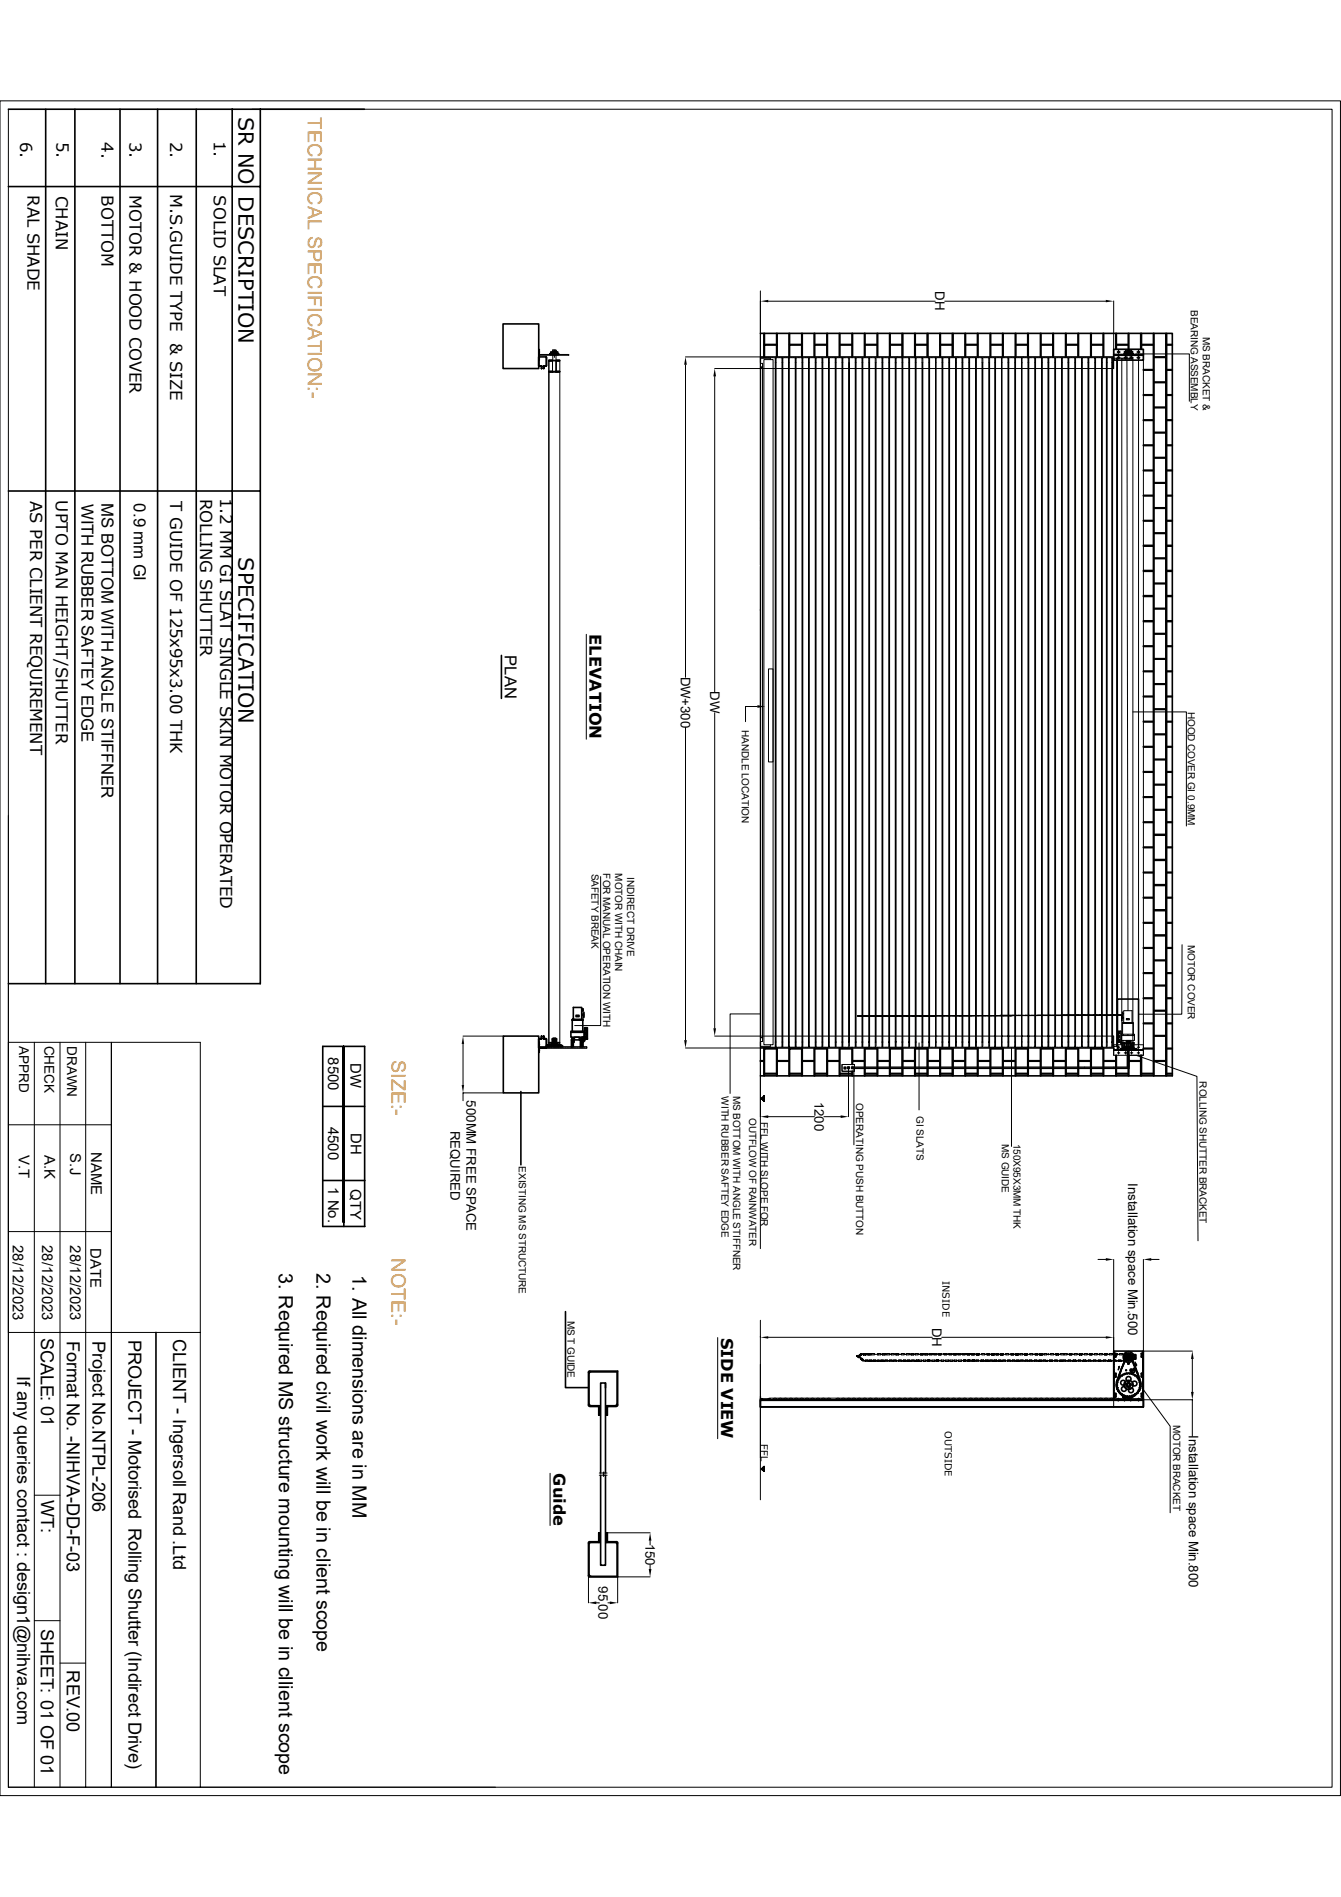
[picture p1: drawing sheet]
<svg xmlns="http://www.w3.org/2000/svg" width="210mm" height="297mm" viewBox="0 0 210 297" stroke-linecap="round" stroke-linejoin="round" font-family="sans-serif">
<defs><g id="words">
<g font-size="3.3">
<text x="37.3" y="18.2" transform="rotate(90 37.3 18.2)">SR NO DESCRIPTION</text>
<text x="37.3" y="87.3" transform="rotate(90 37.3 87.3)">SPECIFICATION</text>
</g>
<g font-size="3.1" fill="#f8991e">
<text x="48.2" y="18.4" transform="rotate(90 48.2 18.4)">TECHNICAL SPECIFICATION:-</text>
<text x="61.3" y="165.9" transform="rotate(90 61.3 165.9)">SIZE:-</text>
<text x="61.3" y="197" transform="rotate(90 61.3 197)">NOTE:-</text>
</g>
<g font-size="3.1">
<text x="43.7" y="199.4" transform="rotate(90 43.7 199.4)">3. Required MS structure mounting will be in cllient scope</text>
<text x="49.6" y="199.4" transform="rotate(90 49.6 199.4)">2. Required civil work will be in client scope</text>
<text x="55.2" y="199.7" transform="rotate(90 55.2 199.7)">1. All dimensions are in MM</text>
</g>
<g font-size="2.8">
<text x="6.4" y="209.4" transform="rotate(90 6.4 209.4)">SCALE: 01</text>
<text x="10.5" y="209.9" transform="rotate(90 10.5 209.9)">Format No. -NIHVA-DD-F-03</text>
<text x="14.5" y="209.9" transform="rotate(90 14.5 209.9)">Project No.NTPL-206</text>
<text x="20.1" y="209.8" transform="rotate(90 20.1 209.8)">PROJECT - Motorised Rolling Shutter (Indirect Drive)</text>
<text x="27.1" y="209.7" transform="rotate(90 27.1 209.7)">CLIENT - Ingersoll Rand .Ltd</text>
<text x="2.7" y="215.4" transform="rotate(90 2.7 215.4)">If any queries contact : design1@nihva.com</text>
<text x="6.4" y="234.9" transform="rotate(90 6.4 234.9)">WT:</text>
<text x="6.4" y="255" transform="rotate(90 6.4 255)">SHEET: 01 OF 01</text>
<text x="10.5" y="261.5" transform="rotate(90 10.5 261.5)">REV.00</text>
</g>
<g font-size="2.6">
<text x="3.2" y="22.3" transform="rotate(90 3.2 22.3)">6.</text>
<text x="8.8" y="22.2" transform="rotate(90 8.8 22.2)">5.</text>
<text x="15.9" y="22.3" transform="rotate(90 15.9 22.3)">4.</text>
<text x="20.3" y="22.2" transform="rotate(90 20.3 22.2)">3.</text>
<text x="26.7" y="22.2" transform="rotate(90 26.7 22.2)">2.</text>
<text x="33.5" y="22.1" transform="rotate(90 33.5 22.1)">1.</text>
<text x="4.3" y="30.6" transform="rotate(90 4.3 30.6)">RAL SHADE</text>
<text x="8.8" y="30.6" transform="rotate(90 8.8 30.6)">CHAIN</text>
<text x="15.9" y="30.6" transform="rotate(90 15.9 30.6)">BOTTOM</text>
<text x="20.3" y="30.6" transform="rotate(90 20.3 30.6)">MOTOR &amp; HOOD COVER</text>
<text x="26.7" y="30.4" transform="rotate(90 26.7 30.4)">M.S.GUIDE TYPE &amp; SIZE</text>
<text x="33.5" y="30.6" transform="rotate(90 33.5 30.6)">SOLID SLAT</text>
<text x="34.5" y="77.9" transform="rotate(90 34.5 77.9)">1.2 MM GI SLAT SINGLE SKIN MOTOR OPERATED</text>
<text x="4.7" y="78.4" transform="rotate(90 4.7 78.4)">AS PER CLIENT REQUIREMENT</text>
<text x="8.7" y="78.4" transform="rotate(90 8.7 78.4)">UPTO MAN HEIGHT/SHUTTER</text>
<text x="12.7" y="78.9" transform="rotate(90 12.7 78.9)">WITH RUBBER SAFTEY EDGE</text>
<text x="15.9" y="78.7" transform="rotate(90 15.9 78.7)">MS BOTTOM WITH ANGLE STIFFNER</text>
<text x="21" y="78.8" transform="rotate(90 21 78.8)">0.9 mm GI</text>
<text x="26.7" y="78.4" transform="rotate(90 26.7 78.4)">T GUIDE OF 125x95x3.00 THK</text>
<text x="31.3" y="78.1" transform="rotate(90 31.3 78.1)">ROLLING SHUTTER</text>
<text x="79.1" y="102.6" transform="rotate(90 79.1 102.6)">PLAN</text>
</g>
<g font-size="2.5">
<text x="92.3" y="99.3" transform="rotate(90 92.3 99.3)">ELEVATION</text>
<text x="112.9" y="209.4" transform="rotate(90 112.9 209.4)">SIDE VIEW</text>
<text x="86.7" y="230.7" transform="rotate(90 86.7 230.7)">Guide</text>
</g>
<g font-size="2.3">
<text x="51.4" y="165.5" transform="rotate(90 51.4 165.5)">8500</text>
<text x="54.9" y="166.5" transform="rotate(90 54.9 166.5)">DW</text>
<text x="51.4" y="176.4" transform="rotate(90 51.4 176.4)">4500</text>
<text x="54.9" y="177.5" transform="rotate(90 54.9 177.5)">DH</text>
<text x="3" y="180.8" transform="rotate(90 3 180.8)">V.T</text>
<text x="7" y="180.8" transform="rotate(90 7 180.8)">A.K</text>
<text x="11" y="180.6" transform="rotate(90 11 180.6)">S.J</text>
<text x="14.3" y="180.3" transform="rotate(90 14.3 180.3)">NAME</text>
<text x="51.4" y="185.9" transform="rotate(90 51.4 185.9)">1 No.</text>
<text x="54.9" y="186.2" transform="rotate(90 54.9 186.2)">QTY</text>
<text x="2" y="194.9" transform="rotate(90 2 194.9)">28/12/2023</text>
<text x="6.6" y="194.9" transform="rotate(90 6.6 194.9)">28/12/2023</text>
<text x="11" y="194.9" transform="rotate(90 11 194.9)">28/12/2023</text>
<text x="14.2" y="195.4" transform="rotate(90 14.2 195.4)">DATE</text>
</g>
<g font-size="2.1">
<text x="146.5" y="45.6" transform="rotate(90 146.5 45.6)">DH</text>
<text x="106.6" y="105.9" transform="rotate(90 106.6 105.9)">DW+300</text>
<text x="111.2" y="108.2" transform="rotate(90 111.2 108.2)">DW</text>
<text x="3" y="163.8" transform="rotate(90 3 163.8)">APPRD</text>
<text x="7" y="163.7" transform="rotate(90 7 163.7)">CHECK</text>
<text x="10.5" y="163.8" transform="rotate(90 10.5 163.8)">DRAWN</text>
<text x="73.1" y="172.3" transform="rotate(90 73.1 172.3)">500MM FREE SPACE</text>
<text x="127.6" y="172.5" transform="rotate(90 127.6 172.5)">1200</text>
<text x="70.6" y="177" transform="rotate(90 70.6 177)">REQUIRED</text>
<text x="176.7" y="185.2" transform="rotate(90 176.7 185.2)">Installation space Min.500</text>
<text x="146" y="207.9" transform="rotate(90 146 207.9)">DH</text>
<text x="186.2" y="224.7" transform="rotate(90 186.2 224.7)">Installation space Min.800</text>
<text x="101.1" y="241.7" transform="rotate(90 101.1 241.7)">150</text>
<text x="93.7" y="248.4" transform="rotate(90 93.7 248.4)">95.00</text>
</g>
<g font-size="1.6">
<text x="186.5" y="48.5" transform="rotate(90 186.5 48.5)">BEARING ASSEMBLY</text>
<text x="188.4" y="52.7" transform="rotate(90 188.4 52.7)">MS BRACKET &amp;</text>
<text x="186" y="111.4" transform="rotate(90 186 111.4)">HOOD COVER GI 0.9MM</text>
<text x="116.2" y="114.3" transform="rotate(90 116.2 114.3)">HANDLE LOCATION</text>
<text x="92.6" y="136.8" transform="rotate(90 92.6 136.8)">SAFETY BREAK</text>
<text x="94.5" y="136.7" transform="rotate(90 94.5 136.7)">FOR MANUAL OPERATION WITH</text>
<text x="96.3" y="136.7" transform="rotate(90 96.3 136.7)">MOTOR WITH CHAIN</text>
<text x="98.2" y="137.3" transform="rotate(90 98.2 137.3)">INDIRECT DRIVE</text>
<text x="186" y="147.9" transform="rotate(90 186 147.9)">MOTOR COVER</text>
<text x="113" y="171.7" transform="rotate(90 113 171.7)">WITH RUBBER SAFTEY EDGE</text>
<text x="114.8" y="171.5" transform="rotate(90 114.8 171.5)">MS BOTTOM WITH ANGLE STIFFNER</text>
<text x="134.1" y="172.7" transform="rotate(90 134.1 172.7)">OPERATING PUSH BUTTON</text>
<text x="187.9" y="169.3" transform="rotate(90 187.9 169.3)">ROLLING SHUTTER BRACKET</text>
<text x="117.3" y="175" transform="rotate(90 117.3 175)">OUTFLOW OF RAINWATER</text>
<text x="119.2" y="175.6" transform="rotate(90 119.2 175.6)">FFL WITH SLOPE FOR</text>
<text x="143.5" y="174.7" transform="rotate(90 143.5 174.7)">GI SLATS</text>
<text x="156.9" y="179.1" transform="rotate(90 156.9 179.1)">MS GUIDE</text>
<text x="158.7" y="179.1" transform="rotate(90 158.7 179.1)">150X95X3MM THK</text>
<text x="81.3" y="182.6" transform="rotate(90 81.3 182.6)">EXISTING MS STRUCTURE</text>
<text x="88.9" y="206.8" transform="rotate(90 88.9 206.8)">MS T GUIDE</text>
<text x="119.2" y="226.1" transform="rotate(90 119.2 226.1)">FFL</text>
<text x="183.7" y="223" transform="rotate(90 183.7 223)">MOTOR BRACKET</text>
</g>
<g font-size="1.5">
<text x="147.6" y="200.5" transform="rotate(90 147.6 200.5)">INSIDE</text>
<text x="148" y="224.1" transform="rotate(90 148 224.1)">OUTSIDE</text>
</g>
</g></defs>
<g fill="none" stroke="#000" stroke-width=".16">
<path d="M0 15.8h209.9v265.3h-209.9zM1.3 17.1v262.7M39.5 17.1h169.1v262.7h-207.3M84.3 56h.2M84.3 55.1h.2M84.4 54.7h.1v1.7h-.1zM84.4 56h.1M84.4 55.9h.1M84.4 55h.1M84.4 55.2h.1M84.4 55.5v.9M84.4 54.7v1.7h.1"/>
<path d="M84.5 55.5h4.6v.1h-4.6zM84.5 54.7v.1M85.9 58.2l.2 .1M85.9 56.5h1.8M85.9 56.4l.2 .1M86 56.5h.1M86 56.4l.1 .1zM86 58.3h.1M86 56.4v107M86 56.4l.2 .1M86 58.1l.1 .2M86.1 58.1l.1 .2"/>
<path d="M86.1 56.4l.2 .1M86.1 58.1l.2 .2M86.2 56.4l.2 .1M86.2 58.1l.1 .2M86.2 58.1l.2 .2zM86.3 56.4l.1 .1zM86.3 58.1l.1 .2M86.3 56.4l.1 .1M86.4 58.1l.1 .2M86.4 56.4l.1 .1M86.5 56.4h.1M86.5 58.1l.1 .1"/>
<path d="M86.5 56.4v1.7M86.5 58.1h.1M86.6 58.1v.2l-.2-.2M86.6 56.5v-1.7h.5v3.4M86.8 55.1v.3M86.8 55.5v.1M86.8 55.7v.3M87.1 58.1l.1 .2zM87.1 55.5v.1M87.1 56.5v1.8M87.1 56.4l.1 .1-.1-.1v1.7M87.1 58.3v-.1l.1 .1"/>
<path d="M87.1 58.1l.1 .2M87.2 56.5h.1M87.2 56.4l.1 .1M87.2 58.1l.1 .2M87.2 58.1l.2 .2M87.2 56.4l.2 .1zM87.3 56.4l.1 .1M87.3 58.1l.1 .2M87.3 56.4l.2 .1M87.3 58.1l.2 .2M87.4 58.1l.1 .2zM87.4 56.4l.1 .1"/>
<path d="M87.4 58.1l.1 .2M87.5 56.4l.1 .1M87.5 58.1l.1 .2M87.5 58.1l.1 .2zM87.5 58.1l.2 .2h-1.8M87.5 56.4l.2 .1zM87.6 56.4l.1 .1-.1-.1M87.6 58.1h-1.7M87.7 56.4v107zM87.7 56.4h-1.8v107h1.8M107.4 57.1v48.9M111.9 58.9v49.4"/>
<path d="M119.1 56.1h1.5v.2M119.1 57.4h.3v.1h-.3M119.1 56.9h.3v106.2h-.3M119.1 45.6v149.9M119.1 57.5v104.9M119.1 56.7v.1M119.1 56.1v.1M119.1 56.3h.1M119.1 56.4v.1M119.1 56.6h.1M119.3 56h-.2M119.3 56h.2"/>
<path d="M119.6 56h.2M119.6 56.3h1.5v107.3h-1.5zM119.9 56h.2M120.1 56h.3M120.3 47.2h26.2M120.4 56h.2M120.7 56h.2M121 56h.2M121.3 56h.2M121.4 56.1h.1v107.7h-.1zM121.5 56h.2M121.8 56h.2"/>
<path d="M122.1 56h.2M122.4 56h.2M122.5 56.1h.1v107.7h-.1zM122.6 56h.3M122.9 56h.2M123.2 56h.2M123.5 56.1h.1v107.7h-.1zM123.5 56h.2M123.7 56h.3M124 56h.2M124.3 56h.2M124.5 56.1h.2v107.7h-.2z"/>
<path d="M124.6 56h.2M124.9 56h.2M125.1 56h.2M125.4 56h.2M125.6 56.1h.1v107.7h-.1zM125.7 56h.2M126 56h.2M126.2 56h.2M126.5 56h.2M126.6 56.1h.1v107.7h-.1zM126.8 56h.2M127.1 56h.2"/>
<path d="M127.3 56h.3M127.6 56h.2M127.7 56.1h.1v107.7h-.1zM127.9 56h.2M128.2 56h.2M128.4 56h.3M128.7 56.1h.2v107.7h-.2zM128.7 56h.2M129 56h.2M129.3 56h.2M129.6 56h.2M129.8 56.1h.1v107.7h-.1z"/>
<path d="M129.8 56h.2M130.1 56h.2M130.4 56h.2M130.7 56h.2M130.8 56.1h.1v107.7h-.1zM130.9 56h.2M131.2 56h.2M131.5 56h.2M131.8 56h.2M131.9 56.1h.1v107.7h-.1zM132 56h.2M132.3 56h.2"/>
<path d="M132.6 56h.2M132.9 56h.2M132.9 56.1h.1v107.7h-.1zM133.2 56h.2M133.4 56h.2M133.7 56h.2M133.9 56.1h.2v107.7h-.2zM134 56h.2M134.3 56h.2M134.5 56h.2M134.8 56h.2M135 56.1h.1v107.7h-.1z"/>
<path d="M135.1 56h.2M135.4 56h.2M135.6 56h.2M135.9 56h.2M136.1 56.1h.1v107.7h-.1zM136.2 56h.2M136.5 56h.2M136.8 56h.1M137 56h.2M137.1 56.1h.1v107.7h-.1zM137.3 56h.2M137.6 56h.2"/>
<path d="M138 56h.1M138.1 56.1h.2v107.7h-.2zM138.2 56h.2M138.5 56h.2M138.8 56h.2M139.1 56h.1M139.2 56.1h.1v107.7h-.1zM139.3 56h.2M139.6 56h.2M139.9 56h.2M140.2 56h.1M140.2 56.1h.1v107.7h-.1z"/>
<path d="M140.4 56h.2M140.5 55.9h.1M140.7 56h.2M141 56h.2M141.3 56.1h.1v107.7h-.1zM141.3 56h.1M141.6 56h.1M141.8 56h.2M142.1 56h.2M142.3 56.1h.2v107.7h-.2zM142.4 56h.1M142.7 56h.1"/>
<path d="M142.9 56h.2M143.2 56h.2M143.3 56.1h.2v107.7h-.2zM143.5 56h.2M143.8 56h.1M144 56h.2M144.3 56h.2M144.4 56.1h.1v107.7h-.1zM144.6 56h.2M144.9 56h.1M145.1 56h.2M145.4 56h.2"/>
<path d="M145.5 56.1h.1v107.7h-.1zM145.7 56h.2M146 56h.1M146.3 56h.1M146.5 56h.2M146.5 56.1h.1v107.7h-.1zM146.8 56h.2M147.1 56h.2M147.4 56h.1M147.5 56.1h.2v107.7h-.2zM147.6 56h.2M147.9 56h.2"/>
<path d="M148 47.2h25.2M148.2 56h.2M148.5 56h.1M148.6 56.1h.1v107.7h-.1zM148.7 56h.2M149 56h.2M149.3 56h.2M149.6 56h.1M149.6 56.1h.2v107.7h-.2zM149.9 56h.1M149.9 55.9h.1M150.1 56h.2"/>
<path d="M150.4 56h.2M150.7 56h.2M150.7 56.1h.1v107.7h-.1zM151 56h.1M151.2 56h.2M151.5 56h.2M151.7 56.1h.1v107.7h-.1zM151.8 56h.2M152.1 56h.1M152.3 56h.2M152.6 56h.2M152.8 56.1h.1v107.7h-.1z"/>
<path d="M152.9 56h.2M153.2 56h.1M153.5 56h.1M153.7 56h.2M153.8 56.1h.1v107.7h-.1zM154 56h.2M154.3 56h.2M154.6 56h.1M154.8 56h.2M154.9 56.1h.1v107.7h-.1zM155.1 56h.2M155.4 56h.2"/>
<path d="M155.7 56h.1M155.8 56.1h.1v107.7h-.1zM155.9 56h.2M156.2 56h.2M156.5 56h.2M156.8 56h.1M156.8 56.1h.1v107.7h-.1zM157.1 56h.1M157.3 56h.2M157.6 56h.2M157.9 56.1h.1v107.7h-.1zM157.9 56h.1"/>
<path d="M158.2 56h.1M158.4 56h.2M158.7 56h.2M158.9 56.1h.1v107.7h-.1zM159 56h.2M159.3 56h.1M159.5 56h.2M159.8 56h.2M160 56.1h.1v107.7h-.1zM160.1 56h.2M160.2 55.9h.1M160.4 56h.1"/>
<path d="M160.6 56h.2M160.9 56h.2M161 56.1h.1v107.7h-.1zM161.2 56h.2M161.5 56h.1M161.8 56h.1M162 56h.2M162.1 56.1h.1v107.7h-.1zM162.3 56h.2M162.6 56h.2M162.9 56h.1M163.1 56.1h.1v107.7h-.1z"/>
<path d="M163.1 56h.2M163.4 56h.2M163.7 56h.2M164 56h.1M164.1 56.1h.2v107.7h-.2zM164.2 56h.2M164.5 56h.2M164.8 56h.2M164.8 55.9h.1M165.1 56h.1M165.2 56.1h.1v107.7h-.1zM165.4 56h.1"/>
<path d="M165.6 56h.2M165.9 56h.2M166.2 56h.2M166.2 56.1h.2v107.7h-.2zM166.5 56h.1M166.7 56h.2M167 56h.2M167.3 56.1h.1v107.7h-.1zM167.3 56h.2M167.6 56h.1M167.8 56h.2M168.1 56h.2"/>
<path d="M168.3 56.1h.1v107.7h-.1zM168.4 56h.2M168.7 56h.1M169 56h.1M169.2 56h.2M169.4 56.1h.1v107.7h-.1zM169.5 56h.2M169.8 56h.2M170.1 56h.1M170.3 56h.2M170.4 56.1h.1v107.7h-.1zM170.6 56h.2"/>
<path d="M170.9 56h.2M171.2 56h.1M171.4 56h.2M171.4 56.1h.2v107.7h-.2zM171.7 56h.2M172 56h.2M172.3 56h.1M172.5 56.1h.1v107.7h-.1zM172.6 56h.1M172.8 56h.2M173.1 56h.2M173.3 56.1h.1v107.7h-.1z"/>
<path d="M173.4 56h.1M173.7 56h.1M173.9 56h.2M174.1 56.1h.1v107.7h-.1zM174.2 56h.1v1.7M174.3 56.8h.1M174.4 47.1v10.6h-62.5M174.4 56.1h1.4M174.4 55.9h-67M174.7 54.7h4.4v108.9M174.9 56.1v107.7M175 56.1v107.7h-.6"/>
<path d="M175.7 56.1h1.7v107.9h-1.7zM175.7 56.2h1.7M176.3 56.1v.1M176.5 56.1v-1.2h.5v1.2M176.5 56l.2 102.2M176.8 56.1l.1 .1M177.9 55.4h8.4v7.4M178.3 56.2v107.8M91.8 99.3v16.4M119 95.5h.1M119.1 88.7v75.1h1.5v-.2M119.1 82.7h.1"/>
<path d="M107.4 113.9v49M111.9 111.6v49.4M118.6 110.6h-1.8v2.4M120.4 104.7h.7v14.6h-.7zM177.4 111.5h8.4v17.8M94.1 137.2v23.4h-4.1M119.1 158.7h-4.8v12.5M134.3 159h.1zM134.3 159.1h.1zM134.3 159.1h.1M134.4 159.1h.2M134.5 159h.1"/>
<path d="M134.7 159h.1M134.7 159.1h.1M134.6 159.1h.1M134.8 159h.1zM134.8 159.1h.1zM134.8 159.1h.1M134.9 159.1h.1M135 159h.1zM135 159.1h.1zM135 159.1h.1M135.1 159.1h.1M135.2 159h.1z"/>
<path d="M135.2 159.1h.1zM135.2 159.1h.1M135.3 159.1h.1M135.3 159h.1zM135.3 159.1h.1zM135.5 159.1h.1M135.6 159h.1M135.6 159.1v-.1zM135.6 159.1h.1M135.7 159.1h.1M135.7 159h.1zM135.7 159.1h.1z"/>
<path d="M135.8 159.1h.1M135.9 159h.1zM135.9 159.1h.1zM135.9 159.1h.1M136 159.1h.1M136.1 159h.1M136.1 159.1h.1M136.2 159.1h.1M136.2 159h.1zM136.2 159.1h.1zM136.4 159.1h.1M136.4 159l.1 .1z"/>
<path d="M136.4 159.1h.1zM136.5 159.1h.1M136.6 159h.1zM136.6 159.1l.1-.1zM136.7 159.1h.1M136.8 159h.1zM136.8 159.1h.1zM136.9 159.1h.1M136.9 159h.1zM136.9 159.1h.1zM137.1 159.1h.1M137 159.1h.1"/>
<path d="M137.1 159h.1zM137.1 159.1h.1zM137.2 159.1h.1M137.3 159h.1zM137.3 159.1h.1zM137.3 159.1h.1M137.4 159.1h.1M137.4 159.1h.2M137.5 159h.1M137.6 159.1h.1M137.7 159h.1zM137.7 159.1h.1z"/>
<path d="M137.8 159.1h.1M137.8 159h.1zM137.8 159.1h.1zM137.9 159.1h.1M138 159v.1M138 159h.1M138 159.1h.2M138.1 159.1h.1M138.2 159h.1zM138.2 159.1h.1zM138.2 159.1h.1M138.3 159.1h.1"/>
<path d="M138.3 159h.1zM138.3 159.1h.1zM138.5 159.1h.1M138.6 159h.1M138.6 159.1h.1M138.7 159.1h.1M138.7 159h.1zM138.7 159.1l.1-.1zM138.8 159.1h.1M138.9 159h.1zM138.9 159.1h.1zM138.9 159.1h.1"/>
<path d="M139 159.1h.1M139.1 159h.1M139.1 159.1h.1M139.2 159.1h.1M139.2 159h.1zM139.2 159.1h.1zM139.4 159.1h.1M139.4 159h.1M139.5 159.1h.1M139.5 159.1h-.1h.2M139.6 159.1h.1M139.6 159h.1z"/>
<path d="M139.6 159.1h.1zM139.7 159.1h.1M139.8 159h.1zM139.8 159.1h.1zM139.8 159.1h.1M139.9 159.1h.1M140 159h.1M140 159.1h.1M140.1 159.1h.1M140.1 159h.1zM140.1 159.1h.1zM140.3 159.1h.1"/>
<path d="M140.3 159.1h.2M140.3 159h.1M140.5 159h.1zM140.5 159.1h.1zM140.5 159.1h.1M140.6 159.1h.1M140.6 159h.1M140.7 159h.1zM140.7 159.1h.1zM140.8 159h.1M140.8 159h.1zM140.8 159.1h.1z"/>
<path d="M141 159h.1M141 159h.1zM141 159.1h.1zM141.1 159h.1M141.2 159h.1M141.2 159.1h.1zM141.3 159h.1M141.3 159h-.1h.2M141.4 159h.1M141.4 159.1h.1zM141.5 159h.1M141.5 159h-.1h.1"/>
<path d="M141.6 159.1h.1M141.6 159h.1M141.7 159h.1zM141.7 159.1h.1zM141.7 159h.1M141.9 159h.1M141.9 159h.1zM141.9 159.1h.1zM142 159h.1M142.1 159h.1zM142.1 159.1h.1zM142.1 159h.1"/>
<path d="M142.2 159h.1M142.3 159.1h.1zM142.4 159h.1M142.4 159h-.1h.1M142.5 159h.1M142.5 159.1h.1M142.6 159h.1zM142.6 159.1h.1zM142.6 159h.1M142.7 159h.1M142.8 159h.1zM142.8 159.1h.1z"/>
<path d="M142.8 159h.1M142.9 159h.1M142.9 159h.2M143 159h.1M143 159.1h.1M143.1 159h.1M143.2 159.1h.1zM143.3 159h.1M143.3 159h-.1h.1M143.3 159.1h.1zM143.4 159h.1M143.4 159h-.1h.2"/>
<path d="M143.5 159h.1M143.5 159h.1zM143.5 159.1h.1zM143.6 159h.1M143.7 159h.1zM143.7 159.1h.1zM143.7 159h.1M143.8 159h.1M143.8 159h.1zM143.8 159.1h.1zM144 159h.1M144.1 159.1h.1"/>
<path d="M144.1 159h.1M144.2 159h.1M144.2 159.1h.1zM144.3 159h.1M144.3 159h-.1h.2M144.4 159h.1M144.4 159.1h.1zM144.5 159h.1M144.5 159h-.1h.3M144.6 159h.1l-.1 .1zM144.7 159h.1M144.7 159h.2z"/>
<path d="M144.9 159h.1M144.9 159h.1v.1zM144.9 159h.2M145.1 159h.1v.1zM145.1 159h.1M145.2 159h.2zM145.3 159h.2M145.5 159h.1zM145.5 159v.1M145.6 159h.2zM145.6 159h.1M145.7 159h-.1"/>
<path d="M145.8 159h.1M145.9 159h.1M146 159h.1zM146 159h.1M146.1 159h.2v.1zM146.1 159h-.1M146.2 159h.1M146.3 159h.2M146.5 159h.1M146.5 159h.1zM146.6 159h.1M146.7 159h.1"/>
<path d="M146.7 159h.1zM146.8 159h.1M146.9 159h.1M146.9 159h.1zM147 159h.1M147.1 159h.1zM147.1 159h.1M147.2 159h.1M147.2 159h.1zM147.4 159h.1M147.4 159h.1zM147.5 159h.1"/>
<path d="M147.5 159h.2M147.6 159h.1M147.7 159h.1M147.8 159h.1zM147.9 159h.1M148 159h.1M148.1 159h.1M148.1 159h.1zM148.3 159h.1M148.2 159h.1M148.3 159h.1zM148.4 159h.1"/>
<path d="M148.5 159h.1zM148.6 159h.1M148.7 159h.1zM148.8 159h.1M148.8 159h.1zM148.9 159h.1M149 159h.1zM149 159h.1M149.1 159h.1M149.2 159h.1zM149.2 159h.1M149.3 159h.1"/>
<path d="M149.4 159h.1M149.5 159h.1M149.6 159h.1M149.7 159h.1M149.7 159h.1zM149.8 159h.1M149.9 159h.1M149.9 159h.1zM150 159h.1M150.1 159h.1zM150.2 159h.1M150.2 159h.2"/>
<path d="M150.3 159h.1M150.4 159h.1M150.5 159h.1M150.6 159h.1M150.6 159h.1zM150.7 159h.1M150.8 159h.1zM150.8 159h.1M150.9 159h.1M151 159h.1M151.1 159h.1M151.1 159h.1z"/>
<path d="M151.3 159h.1M151.3 159h.1zM151.4 159h.1M151.5 159h.1M151.5 159h.1zM151.6 159h.1M151.7 159h.1zM151.7 159h.1M151.8 159h.1M151.8 159h.1zM152 159h.1M152 159h.1z"/>
<path d="M152.1 159h.1M152.2 159h.1M152.2 159h.1zM152.3 159h.1M152.3 159h-.1h.2M152.4 159h.1M152.4 159h.1zM152.5 159h.1M152.5 159h-.1h.1M152.6 159h.1zM152.7 159h.1M152.7 159h.1z"/>
<path d="M152.9 159h.1M152.9 159h.1zM153 159h.1M153.1 159h.1M153.1 159h.1zM153.2 159h.1M153.2 159h-.1h.1M153.3 159h.1zM153.4 159h.1M153.5 159h.1M153.6 159h.1zM153.6 159h.1"/>
<path d="M153.8 159h.1M153.8 159h.1zM153.9 159h.1M154 159h.1zM154 159h.1M154.1 159h.1M154.2 159h.1zM154.3 159h.1M154.3 159h-.1h.1M154.3 159h.1zM154.4 159h.1M154.4 159h-.1h.2"/>
<path d="M154.5 159h.1M154.5 159h.1zM154.6 159h.1M154.7 159h.1zM154.8 159h.1M154.9 159h.1M155 159h.1M155.1 159h.1zM155.2 159h.1M155.2 159h-.1h.1M155.2 159h.1zM155.3 159h.1"/>
<path d="M155.3 159h-.1h.2M155.4 159h.1M155.4 159h.1zM155.5 159h.1M155.6 159h.1zM155.6 159h.1M155.7 159h.1M155.7 159h.1zM155.9 159h.1M156 159h.1M156.1 159h.1M156.1 159h.1z"/>
<path d="M156.2 159h.1M156.2 159h-.1h.2M156.3 159h.1M156.3 159h.1zM156.4 159h.1M156.4 159h-.1h.2M156.5 159h.1M156.6 159h.1M156.6 159h.2h-.2zM156.8 159h.1M156.8 159h.1zM156.8 159h.2"/>
<path d="M157 159h.1M157 159h.1zM157.1 159h.2zM157.2 159h.2M157.4 159h.1zM157.4 159h.1M157.5 159h.1M157.5 159h.1zM157.6 159h.1M157.7 159h.1M157.8 159h.1M157.9 159h.1z"/>
<path d="M157.9 159h.1M158.1 159h.1zM158.1 159h.1M158.2 159h.2zM158.2 159h-.1M158.2 159h.3M158.4 159h.1zM158.4 159h.1M158.5 159h.2M158.6 159h.1M158.8 159h.1zM158.7 159h.1"/>
<path d="M158.9 159h.1M159 159h.1M159.1 159h.1zM159.1 159h.1M159.3 159h.1M159.2 159h.1M159.3 159h.1zM159.4 159h.1M159.5 159h.1zM159.5 159h.1M159.6 159h.1M159.7 159h.1z"/>
<path d="M159.8 159h.1M159.9 159h.1M160 159h.1zM160 159h.1M160.1 159h.1M160.2 159h.1zM160.2 159h.1M160.3 159h.1M160.4 159h.1M160.5 159h.1M160.6 159h.1zM160.7 159h.1"/>
<path d="M160.7 159h.1zM160.8 159h.1M160.9 159h.1zM160.9 159h.1M161 159h.1M161.1 159h.1zM161.1 159h.1M161.2 159h.1M161.2 159h.1zM161.4 159h.1M161.5 159h.1M161.6 159h.1"/>
<path d="M161.6 159h.1zM161.7 159h.1M161.8 159h.1zM161.8 159h.1M161.9 159h.1M162 159h.1zM162 159h.1M162.1 159h.1M162.1 159h.1zM162.3 159h.1M162.3 159h.1zM162.4 159h.1"/>
<path d="M162.5 159h.1M162.5 159h.1zM162.6 159h.1M162.6 159h-.1h.1M162.7 159h.1zM162.8 159h.1M162.9 159h.1M163 159h.1M163 159h.1zM163.2 159h.1M163.2 159h.2M163.4 159h.1"/>
<path d="M163.4 159h.1zM163.5 159h.1M163.5 159h-.1h.1M163.6 159h.1zM163.7 159h.1M163.7 159h.1zM163.9 159h.1M163.9 159h.1zM164 159h.1M164.1 159h.1zM164.1 159h.1M164.2 159h.1"/>
<path d="M164.3 159h.1M164.3 159h.1zM164.4 159h.1M164.4 159h-.1h.1M164.5 159h.1M164.6 159h.1zM164.6 159h.1M164.8 159h.1M164.8 159h.1zM164.9 159h.1M165 159h.1zM165 159h.1"/>
<path d="M165.1 159h.1M165.2 159h.1zM165.3 159h.1M165.3 159h-.1h.1M165.4 159h.1M165.5 159h.1M165.5 159h.1zM165.7 159h.1M165.7 159h.1zM165.8 159h.1M165.9 159h.1M166 159h.1"/>
<path d="M166.1 159h.1zM166.2 159h.1M166.2 159h-.1h.1M166.2 159h.1zM166.3 159h.1M166.3 159h-.1h.2M166.4 159h.1zM166.5 159h-.1h.3h-.1M166.6 159h.1zM166.7 159h.1M166.7 159h.2h-.1M166.8 159h.1"/>
<path d="M166.9 159h.1M167 159h.1M167 159h-.1h.2M167.1 159h.1M167.1 159h.1zM167.2 159h-.1h.2M167.3 159h.3h-.1M167.3 159h.1M167.3 159h.1zM167.5 159h.1zM167.6 159h.1M167.6 159h.2h-.2"/>
<path d="M167.6 159h.1zM167.8 159h.1M167.8 158.9l.1 .1zM167.9 159h.1M168 159h.1M168 159h.1zM168.1 159h-.1h.1M168.1 159h.1M168.2 159h.1zM168.3 159h-.2h.2M168.4 158.9h.1M168.4 159h.1"/>
<path d="M168.5 159h.1M168.5 158.9h.1zM168.5 159h.1zM168.7 159h.1M168.7 158.9h.1zM168.7 159h.1zM168.8 159h.1M168.9 159h.1M168.9 158.9h.1zM168.9 159h.1zM169 159h.1M169.1 158.9h.1z"/>
<path d="M169.1 159h.1zM169.1 159h.1M169.2 159h.1M169.2 158.9h.1zM169.2 159h.1zM169.4 159h.1M169.4 158.9h.1zM169.4 159h.1zM169.5 159h.1M169.5 159h.3M169.6 158.9h.1M169.8 159h.1"/>
<path d="M169.8 158.9h.1zM169.8 159l.1-.1zM169.9 159h.1M170 158.9h.1zM170 159h.1zM170.1 159h.1M170.1 158.9h.1zM170.1 159h.1zM170.3 159h.1M170.2 159h.1M170.3 158.9h.1zM170.3 159h.1z"/>
<path d="M170.4 159h.1M170.5 159h.1M170.5 158.9h.1zM170.5 159h.1zM170.6 159h.1M170.7 158.9h.1zM170.7 159h.1zM170.8 159h.1M170.9 158.9h.1M170.9 159h.1M171 158.9h.1zM171 159h.1z"/>
<path d="M171 159h.1M171.2 159h.1M171.1 159h.1M171.2 158.9h.1zM171.2 159h.1zM171.3 159h.1M171.4 158.9h.1M171.4 159h.1M171.5 159h.1M171.6 158.9h.1zM171.6 159h.1zM171.7 159h.1"/>
<path d="M171.7 158.9h.1zM171.7 159l.1-.1zM171.8 159h.1M171.9 159h.1M171.9 158.9h.1zM171.9 159h.1zM172 159h.1M172.1 158.9h.1zM172.1 159h.1zM172.1 159h.1M172.2 159h.1M172.3 158.9h.1"/>
<path d="M172.4 159h.1M172.4 159h-.2M172.5 158.9h.1zM172.5 159h.1zM172.6 159h.1M172.6 158.9h.1zM172.6 159h.1zM172.7 159h.1M172.8 159h.1M172.8 158.9h.1zM172.8 159h.1zM172.9 159h.1"/>
<path d="M173 158.9h.1zM173 159h.1zM173 159h.1M173.1 159h.1M173.1 158.9h.1zM173.1 159h.1zM173.3 159h.1M173.4 158.9h.1M173.4 159h.1M173.5 159h.1M173.5 158.9h.1zM173.5 159h.1z"/>
<path d="M173.6 159h.1M173.7 159h.1M173.7 158.9h.1zM173.7 159h.1zM173.8 159h.1M173.9 158.9h.1M173.9 159h.1M174 159h.1M174 158.9h.1zM174 159h.1zM174.2 159h.1M174.2 158.9h.1"/>
<path d="M174.2 159h.1zM174.3 158.9h.1M174.3 158.9h-.1h.2M174.4 158.9h.1M174.4 159h.1zM174.5 158.9h.1M174.5 158.9h-.1h.1M174.6 158.9h.1zM174.6 159h.1zM174.7 158.9h.1M174.8 158.9h.1M174.8 159h.1"/>
<path d="M174.9 158.9h.1M174.9 158.9h.1zM174.9 159h.1zM175 158.9h.1M175.1 158.9h.1M175.1 159h.1zM175.2 158.9h.1M175.2 158.9h-.1h.2M175.3 158.9h.1M175.3 158.9h.1zM175.3 159h.1zM175.4 158.9h.1"/>
<path d="M175.5 158.9h.1zM175.5 159h.1zM175.6 158.9h.1M175.6 158.9h.1zM175.6 159h.1zM175.7 159.8l.1 .1zM175.7 159v.8zM175.8 158.9h.1M175.8 159v.1zM175.8 159h.1M175.8 159.1h.1M175.8 159.2v.1z"/>
<path d="M175.8 159.2h.1M175.8 159.4v.1zM175.8 159.4h.1M175.8 159.5h.1M175.8 159.3v.1M175.8 158.9v.1M175.8 159.1v.1M176 158.7h-.2v-.2v.2h.2M176 159.3h-.3v.2h.3M176.4 159.5h.5v.2h-.5zM176.5 159.6h.1zM176.5 159.6h.1"/>
<path d="M176.7 159.6h.1M185.1 147.9v10.9h-6.8M1.3 163.2h30.1v116.6M1.3 176.1h16.1M5.4 163.2v116.6M9.4 163.2v116.6M13.4 163.2v116.6M17.4 163.2v116.6M72.5 162.2h6.4M72.5 163.4v6.5M78.9 171.1h-6.4v1.2M84.3 164.4h.2"/>
<path d="M84.3 163.5h.2M84.4 164.4h.1M84.4 164.5h.1M84.4 163.5h.1M84.4 163.6h.1M84.4 163.2h.1v1.6h-.1zM84.4 163.2v.9h.4M84.5 163.9h7.4v.2h-7.4zM84.5 163.2h-.1v1.6M84.5 164h.1M84.8 164h.2M85.1 164h.3"/>
<path d="M85.5 164h.2M85.9 164h.2M85.9 163.2h.6M86.2 164h.3M86.6 164h.3M87 164h.2M87.2 163.2h.5M87.3 164h.3M87.7 164h.3M88.1 164h.2M88.4 164h.3M88.8 164h.3"/>
<path d="M89.2 164h.3M89.5 164h.3M89.9 164h.3M90.3 164h.3M90.7 164h.2M91 164h.3M91.4 164h.3M91.8 164h.1M111.9 162.2h62.5v3M119.1 162.4h.3l-.3 .1M119.1 164.1h55.3h-67M119.1 163.2h.1"/>
<path d="M119.1 164.2h.1M119.1 163.3v.1M119.1 163.4v.1M119.1 163.6v.1M119.1 163.7v.1M119.1 163.9l.2 .1M119.2 172l.5 .1zM119.3 172h.4M119.3 172l.4 .1zM119.3 172l.4 .1-.4-.1M119.3 171.9l.4 .1zM119.3 172h.4z"/>
<path d="M119.3 172l.4 .2zM119.3 172.1l.4 .1zM119.3 172.1l.4 .1-.3-.1M119.3 171.9l.4 .1-.4-.1M119.3 172.1l.4 .1M119.3 164h.2M119.4 171.8l.3 .1-.3-.1M119.4 172.2h.3M119.4 172.2l.3 .1zM119.4 171.8h.3M119.5 171.8h.2zM119.5 171.7l.2 .1z"/>
<path d="M119.5 172.2l.2 .1M119.5 171.7l.2 .1M119.5 172.3h.2h-.1M119.5 171.7h.2h-.1M119.5 171.7h.2M119.6 172.3h.1M119.6 164h.2M119.6 171.6h.1M119.6 171.6l.1 .1M119.6 172.3v.1M119.7 171.9h-.4l.4 .1M119.7 171.6v.8l-.5-.4 .5 .1"/>
<path d="M119.9 164h.2M120.1 164h.3M120.3 174.8h7.3M120.4 164h.2M120.7 164h.2M121 164h.2M121.3 164h.2M121.5 164h.2M121.8 164h.2M122.1 164h.2M122.4 164h.2M122.6 164h.3"/>
<path d="M122.9 164h.2M123.2 164h.2M123.5 164h.2M123.7 164h.3M124 164h.2M124.3 164h.2M124.6 164h.2M124.9 164h.2M125.1 164h.2M125.4 164h.2M125.7 164h.2M126 164h.2"/>
<path d="M126.2 164h.2M126.5 164h.2M126.8 164h.2M127.1 164h.2M127.3 164h.3M127.6 164h.2M127.9 164h.2M128.2 164h.2M128.4 164h.3M128.7 164h.2M129 174.8h2.7M129 164h.2"/>
<path d="M129.3 164h.2M129.6 164h.2M129.8 164h.2M130.1 164h.2M130.4 164h.2M130.7 164h.2M130.9 164h.2M131.2 164h.2M131.5 164h.2M131.8 164h.2M131.9 166.7h1.9v1h-1.9zM132 164h.2"/>
<path d="M132.3 164h.2M132.6 164h.2M132.9 167.3v7.5M132.9 164h.2M133.2 164h.2M133.4 164h.2M133.7 167.3v11.9M133.7 164h.2M133.8 167.3h42.8M134 164h.2M134.3 164h.2M134.5 164h.2"/>
<path d="M134.8 164h.2M135.1 164h.2M135.4 164h.2M135.6 164h.2M135.9 164h.2M136.2 164h.2M136.5 164h.2M136.8 164h.1M137 164h.2M137.3 164h.2M137.6 164h.2M138 164h.1"/>
<path d="M138.2 164h.2M138.5 164h.2M138.8 164h.2M139.1 164h.1M139.3 164h.2M139.6 164h.2M139.9 164h.2M140.2 164h.1M140.4 164h.2M140.7 164h.2M141 164h.2M141.3 164h.1"/>
<path d="M141.6 164h.1M141.8 164h.2M142.1 164h.2M142.4 164h.1M142.7 164h.1M142.9 164h.2M143.2 164h.2M143.5 164h.2M143.8 164h.1M143.9 163.3v10.5M144 164h.2M144.3 164h.2"/>
<path d="M144.6 164h.2M144.9 164h.1M145.1 164h.2M145.4 164h.2M145.7 164h.2M146 164h.1M146.3 164h.1M146.5 164h.2M146.8 164h.2M147.1 164h.2M147.4 164h.1M147.6 164h.2"/>
<path d="M147.9 164h.2M148.2 164h.2M148.5 164h.1M148.7 164h.2M149 164h.2M149.3 164h.2M149.6 164h.1M149.9 164h.1M150.1 164h.2M150.4 164h.2M150.7 164h.2M151 164h.1"/>
<path d="M151.2 164h.2M151.5 164h.2M151.8 164h.2M152.1 164h.1M152.3 164h.2M152.6 164h.2M152.9 164h.2M153.2 164h.1M153.5 164h.1M153.7 164h.2M154 164h.2M154.3 164h.2"/>
<path d="M154.6 164h.1M154.8 164h.2M155.1 164h.2M155.4 164h.2M155.7 164h.1M155.9 164h.2M156.2 164h.2M156.5 164h.2M156.8 164h.1M157.1 164h.1M157.3 164h.2M157.6 164h.2"/>
<path d="M157.9 164h.1M158.2 164h.1M158.4 164v15.5M158.4 164h.2M158.7 164h.2M159 164h.2M159.3 164h.1M159.5 164h.2M159.8 164h.2M160.1 164h.2M160.4 164h.1M160.6 164h.2"/>
<path d="M160.9 164h.2M161.2 164h.2M161.5 164h.1M161.8 164h.1M162 164h.2M162.3 164h.2M162.6 164h.2M162.9 164h.1M163.1 164h.2M163.4 164h.2M163.7 164h.2M164 164h.1"/>
<path d="M164.2 164h.2M164.5 164h.2M164.8 164h.2M165.1 164h.1M165.4 164h.1M165.6 164h.2M165.9 164h.2M166.2 164h.2M166.5 164h.1M166.7 164h.2M167 164h.2M167.3 164h.2"/>
<path d="M167.6 164h.1M167.8 164h.2M168.1 164h.2M168.4 164h.2M168.7 164h.1M169 164h.1M169.2 164h.2M169.5 164h.2M169.8 164h.2M169.8 167.1h.1M170.1 164h.1M170.3 164h.2"/>
<path d="M170.6 164h.2M170.9 164h.2M171.2 164h.1M171.4 164h.2M171.7 164h.2M172 164h.2M172.3 164h.1M172.6 164h.1M172.8 164h.2M173.1 164h.2M173.4 164h.1M173.7 164h.1"/>
<path d="M173.9 164h.2M174.3 162.2v1.8h-.1M174.4 164.5h4.7M174.4 164.3h4.7M174.4 167.1h.1M174.4 164.2l.1 .2h4.5l.1-.2v.2h-4.7M175 164h.1M175 164.8h.1M175.1 163.2h.6M175.1 164l.1-.1 .1 .1h-.1zM175.1 163.2v-1.8h.5v1.8M175.1 163.2h.5"/>
<path d="M175.2 161.5v1.6zM175.2 164h.1M175.2 164.8h.1M175.2 163.7v.2M175.2 164v.2M175.2 164.6v.2M175.2 164.9v.2M175.2 161.5l.2 .1zM175.2 161.6l.1 .1zM175.2 161.7h.1zM175.2 161.8h.2zM175.2 162.1h.1z"/>
<path d="M175.2 162.1l.1 .1zM175.2 162.2l.1 .1zM175.2 162.3h.1zM175.2 163h.2zM175.2 162.9h.1zM175.2 162.8h.2zM175.2 162.5h.1zM175.2 162.4h.1zM175.3 164h.1M175.3 164.8h.1M175.5 164.2h1.2h-1l.1-.2h1.9l.1 .2h-1.1h1.3zM175.5 164.2h-.2v.2l1.4-.1"/>
<path d="M175.5 161.4v1.8M175.6 163.4h-.1l.3 .3M175.6 163.3v.1M175.6 162.1h2.1M175.6 161.9h2.1v1h-2.1zM175.7 163.6h-1.3v1.6h4.7v-1.6M175.7 163.9h1.7M175.7 163.2v.1h-.1h.1zM175.8 161.9l.1-1.8h1.6v1.8M175.8 160.2h1.7M175.8 163.3v1.1M175.9 162.9v.4"/>
<path d="M175.9 162v.1zM175.9 162.1h.1M175.9 163.3v-.1h.2v.1M175.9 162.9h.1M175.9 163.2h.2M176 163.2v1.2M176.1 164.8h.1M176.1 164.4h.1M176.1 163.2v1.2M176.1 163.2h.1M176.2 163.3v1.1M176.3 160.2h.1"/>
<path d="M176.3 163.9h.9zM176.3 163.9v.1h.9v-.1M176.3 164.8h.2M176.3 164.6v.2M176.3 164.9v.2M176.4 163.1h.2l.1 .1M176.4 163.3v-.4h.7v.4M176.5 163l.5 .1zM176.5 163.2v.7v-.7h.1v-.1h-.2v.8M176.5 163h.5M176.5 164.4v-1.5h.5v1.5M176.6 164.3v2.8h-42.8"/>
<path d="M176.6 162.1h.1M176.6 163.1h.1M176.7 163.1v.8zM176.7 164.3l1.4 .1M176.7 164.3l-1.4 .1M176.8 164.3v2.7M176.9 163.1h.1M177 163.8v.5M177 163.2v.7v-.7h-.1v-.1h.2v.8M177.1 160.2h.1M177 164.8h.2M177.1 163.1h-.2v.1"/>
<path d="M177.2 163.3v.4h.1v.7M177.2 164.8h.2M177.2 164.6v.2M177.2 164.9v.2M177.3 160.1v-1.9h-1.3v1.9M177.3 162l.1 .1zM177.3 163.3v-.1h.3v1.2M177.4 163.2h.1M177.4 162.1h.1M177.4 163.2v1.2M177.4 164.4h.1M177.5 163.2v.1"/>
<path d="M177.5 164.4h.1M177.5 163.2h.1M177.5 163.3v1.1M177.6 163.6h1.5M177.6 163.3h-2M177.9 165.2l9.6 3.3 .1 25.8M178 164.2h.1v.2l-1.4-.1M178.1 164.8h.4M178.1 164h.2M178.2 164l.1-.1 .1 .1h-.1zM178.3 164h.2M178.3 164v.2"/>
<path d="M178.3 164.6v.2M178.3 164.9v.2M179.1 163.6v1.6h-2.3v2.1h-43v.4h-1.9v-1h1.9v.4h42.8M1.3 192.8h16.1M172 197.2h1.2M174.4 197.2v23.2M179.1 197.2v23.2M180.3 197.2h1.2M1.3 208.6h30.1M112.4 209.4v15.9M119.1 218.7v.3h.3h-.3zM119.1 219h1.2"/>
<path d="M119.1 219.1h1.2M119.1 206.7v28.1M119.1 219.1v.3M120.3 209.4h25.7M120.4 218.9l-.1 .1 .2-.1M120.5 219.1v.1M120.5 218.9l.1 .1-.1 .1M120.6 218.9h54M121 219.1l.4-.2 .4 .2M121.8 219.1l.4-.2 .4 .2M122.6 219.1l.4-.2 .4 .2M123.5 219.1l.4-.2 .3 .2"/>
<path d="M124.3 219.1l.4-.2 .4 .2M125.2 219.1l.4-.2 .3 .2M126 219.1l.4-.2 .4 .2M126.9 219.1l.4-.2 .3 .2M127.7 219.1l.4-.2 .4 .2M128.6 219.1l.3-.2 .4 .2M129.4 219.1l.4-.2 .4 .2M130.9 219.1l.3-.2 .4 .2M131.7 219.1l.4-.2 .4 .2M132.5 219.1l.4-.2 .4 .2M133.3 219.1l.4-.2 .4 .2M134.2 212.3l.1-.1 .4 .2v.2h-.2z"/>
<path d="M134.2 219.1l.4-.2 .4 .2M134.3 212.3h-.1v.1l.5 .1-.4-.2M134.5 212.2l.3-.3 .2 .1v.1l-.3 .2h-.2l.5-.3h-.1l-.4 .3zM134.7 212.6h.1M134.8 212.6v.2l.3 .3h.3M134.8 212.6h.2l.3 .3v.2M134.8 212.7l.4 .2v.1l-.4-.2zM135 212h.1M135 219.1l.4-.2 .4 .2M135.1 212l.1-.1h.4l.1 .1M135.1 212l.5 .1M135.4 213.1h.2h-.1l.1-.1h.3v.1h.1"/>
<path d="M135.4 213.1l.2-.2h.3l.1 .2M135.6 213.1h.3zM135.7 212h-.4h-.1l.1 .1M135.7 212l-.1 .1M135.7 212h.1M135.9 219.1l.4-.2 .4 .2M135.9 211.9h.4l.1 .1-.5 .1-.1-.1zM135.9 212.1l-.1-.1h.1h.4h.1l-.1 .1M136 213.1h.1M136.1 213.1v-.2h.4l.2 .2M136.4 212h.1M136.4 212l.1-.1h.4l.1 .1-.1 .1v-.1h-.4h-.1l.1 .1z"/>
<path d="M136.5 212.1h.4zM136.7 213.1h.1zM136.7 213.1h-.2h.1l-.1-.1-.4 .1h.4h-.4M136.7 213.1l.1-.2h.4v.2M136.8 213l.4 .1M136.8 219.1l.4-.2 .4 .2M137 212h.4M137.2 213.1h-.4h.4M137.2 213.1h.2M137.4 213.1h.3M137.5 212.1h.4zM137.5 212h-.1l.1 .1"/>
<path d="M137.5 212h.4h.1l-.1 .1 .1-.1M137.5 212v.1M137.7 218.9l.1 .2M137.8 213.1h-.1v-.1h-.2l-.1 .1h.1M137.8 213.1h.2h-.1M137.8 213.1l-.3-.2-.1 .2M137.8 213.1l.2-.2h.3l.1 .2M137.8 213.1h.1M137.9 213.1l.1-.1 .4 .1h-.4h.4M137.9 219.1l.4-.2 .4 .2M138 212l-.1-.1h-.4l-.1 .1 .1 .1M138 212h.1"/>
<path d="M138.1 212l.1-.1h.4l.1 .1h-.1h-.4h-.1l.1 .1zM138.2 212.1h.4zM138.4 213.1h.1M138.5 213.1h.1h-.1M138.6 213.1h.4zM138.6 213l.5 .1-.1-.2h-.4l-.1 .2M138.7 212l-.1 .1zM138.7 212l-.1 .1 .2-.1M138.8 219.1l.4-.2 .4 .2M138.9 212.1h.4zM138.9 211.9h.4l.1 .1-.1 .1 .1-.1h-.1h-.4h-.1l.1 .1-.1-.1zM139.1 213.1h-.1z"/>
<path d="M139.1 213.1h.2h-.1l.1-.2h.4l.1 .2M139.3 213.1h.4zM139.3 213h.4v.1h.1M139.4 212h.1M139.6 212.1h.4zM139.6 211.9h.4l.1 .1h-.5h-.1l.1 .1-.1-.1zM139.7 219.1l.3-.2 .4 .2M139.8 213.1h.1M139.9 213.1l.1-.2h.3l.2 .2M140 213.1h.3zM140.1 212l-.1 .1zM140.1 212h.1"/>
<path d="M140.3 212.1h.4zM140.3 212h.4v.1l.1-.1M140.3 212v.1M140.5 213.1h-.2h.1l-.1-.1h-.3v.1h-.1M140.5 213.1h.1M140.5 219.1l.4-.2 .4 .2M140.6 213.1h.2h-.1M140.6 213.1l.2-.2h.3l.1 .2M140.8 213.1h.3zM140.8 213h.3v.1h.1M140.8 212h.3M140.8 212l-.1-.1h-.4l-.1 .1 .1 .1"/>
<path d="M141.1 212l.1-.1h.4l.1 .1M141.2 212.1h.4zM141.2 213.1h.3h-.1l.1-.2h.4v.2M141.4 219.1l.3-.2 .4 .2M141.5 213l.4 .1h-.4h.4M141.6 212h-.4v.1l-.1-.1M141.6 212v.1l.1-.1M141.7 212h.2M141.9 213.1h.1M142 212.1h.4zM142 213.1h.5h-.4M142 213.1l.1-.2h.4l.1 .2"/>
<path d="M142 213.1h.1M142.2 219.1l.4-.2 .4 .2M142.5 212l-.1 .1v-.1h-.4h-.1l.1 .1-.1-.1M142.5 212l-.1-.1h-.4l-.1 .1M142.5 212h.1M142.6 213.1h-.1h.1l-.1-.1h-.3l-.1 .1M142.6 213.1h.1M142.7 213.1h.1h-.1l.1-.1h.4v.1h.1M142.7 213.1l.1-.2h.4l.1 .2M142.7 212.1h.4zM142.7 212h.4v.1l.1-.1M142.7 212h-.1l.1 .1"/>
<path d="M142.8 213.1h.4zM143 219.1l.4-.2 .4 .2M143.2 212h.1M143.2 212l-.1-.1h-.4l-.1 .1 .1 .1M143.3 212l.1-.1h.4v.1v.1v-.1h-.4h-.1l.1 .1zM143.3 213.1l.5-.1 .1 .1h-.1M143.4 212.1h.4zM143.5 213.1h.5l-.1-.2h-.4l-.1 .2h.1M143.8 213h.1M143.8 213l.1-.1v.2h.4l.1-.1-.1-.1 .1 .1M143.8 212h.3M143.9 219.1l.4-.2 .4 .2"/>
<path d="M143.9 212.9h.4zM144.1 212v-.1h.5l.1 .1M144.1 212v.1l.6-.1M144.2 212.1l-.1-.1h.1h.3h.1l-.1 .1M144.4 213l-.1 .1h-.4l-.1-.1M144.5 213h-.1M144.5 213l.1-.1-.1 .1 .1 .1h.4l.1-.1-.1-.1 .1 .1M144.6 212.9h.4zM144.7 212h.1M144.7 219.1l.4-.2 .4 .2M144.9 212v.1M144.9 212h.3h.1l-.1 .1 .2-.1"/>
<path d="M144.9 212.1h.3zM145.1 213l-.1 .1-.5-.1M145.1 213h.1M145.2 213v.1h.4l.2-.1M145.2 213l.4 .1M145.2 212.9h.4l-.4 .1M145.4 212l-.2-.1h-.3l-.1 .1 .1 .1M145.4 212h.1M145.5 212l.5-.1v.1v.1h-.5zM145.6 211.9l-.1 .1 .1 .1h.3l.1-.1-.1-.1M145.6 219.1l.4-.2 .3 .2M145.7 213l-.1-.1 .2 .1"/>
<path d="M145.9 213h-.1M145.9 213l.1-.1v.2h.3M146 212.9h.3zM146.1 212h.1M146.2 212l.1-.1v.2h.3M146.2 212l.1 .1h.3l.2-.1M146.3 211.9h.3zM146.4 213l-.1-.1 .2 .1M146.4 219.1l.4-.2 .4 .2M146.5 213l-.2 .1h-.3l-.1-.1M146.5 213h.1M146.5 213l.1-.1 .5 .1"/>
<path d="M146.5 213l.1 .1h.4l.1-.1M146.6 212.9v.1v.1h.4l.1-.1-.1-.1M146.7 212l-.1-.1 .2 .1M146.8 212h.1M147 211.9h.4zM147 211.9l-.1 .1 .1 .1h.4l.1-.1M147 211.9v.2M147 212.1h.4M147.1 213h.2M147.3 219.1l.4-.2 .3 .2M147.3 213l.1-.1-.1 .1 .1 .1h.4l.1-.1M147.3 213l.5 .1"/>
<path d="M147.4 212.9h.4zM147.4 212v-.1l.1 .1M147.5 209.4h25.7M147.5 212h.2M147.7 212l.2-.1-.1 .1 .1 .1h.3l.1-.1-.1-.1h-.3h.4v.1M147.7 212l.2 .1h.4v-.1M147.9 213l-.1-.1 .1 .1M147.9 213l.2-.1-.1 .1 .1 .1h.4l.1-.1-.1-.1 .1 .1M148.1 219.1l.4-.2 .3 .2M148.1 212.9h.4zM148.3 212h.2M148.5 212l.1-.1v.2h.4l.1-.1-.1-.1 .1 .1"/>
<path d="M148.5 212l.1 .1h.4l.1-.1M148.6 213l-.5 .1M148.6 211.9h.4zM148.7 213l.1-.1-.1 .1 .1 .1h.4l.1-.1M148.7 213l.1 .1h.4v-.2l.1 .1M148.7 213h-.1M148.8 212.9h.4zM148.9 219.1l.5-.2 .4 .2M149.1 212h.1M149.3 213h.1M149.4 211.9h.3zM149.4 213v.1h.4l.1-.1-.1-.1 .1 .1"/>
<path d="M149.4 211.9l-.1 .1 .1 .1h.3l.2-.1M149.4 211.9l-.1 .1 .1 .1M149.4 212.9h.4zM149.9 219.1l.3-.2 .4 .2M149.9 212l-.2-.1 .1 .1-.1 .1h-.3M149.9 212h.1M149.9 213h.2M149.9 213l-.1 .1h-.4v-.1v-.1v.1M150 211.9h.4zM150 213l.2-.1-.1 .1 .1 .1 .4-.1-.1-.1 .1 .1-.1 .1h-.3zM150.2 212.9h.3zM150.5 212l-.1-.1 .1 .1"/>
<path d="M150.5 212h.1M150.5 212l-.1 .1h-.4l-.1-.1 .1-.1v.2h.4M150.6 212l.1-.1v.1v.1h.4v-.2l.1 .1M150.6 212l.1 .1h.4l.1-.1M150.7 219.1l.4-.2 .4 .2M150.7 211.9h.4zM150.8 213h.1M150.8 213l.5-.1-.5 .1M150.8 213l.1 .1h.4l.1-.1M150.8 213l.5 .1v-.1v-.1l.1 .1M151.2 212h.1M151.4 213h.1"/>
<path d="M151.4 213l.2 .1h.3l.1-.1M151.5 211.9l-.2 .1 .2 .1h.3l.1-.1M151.5 211.9l-.1 .1 .1 .1M151.6 219.1l.4-.2 .4 .2M151.9 212l-.4-.1 .4 .1-.4 .1M151.9 212h.2M152 213l-.4-.1 .4 .1-.4 .1-.1-.1 .1-.1-.2 .1M152 213h.1M152.1 212v-.1l.6 .1-.1 .1h-.5zM152.1 213.1h.1M152.1 213l.1-.1 .5 .1M152.1 213l.1 .1h.5v-.1"/>
<path d="M152.2 211.9l-.1 .1 .1 .1h.3l.1-.1-.1-.1M152.3 212.9l-.1 .1 .1 .1h.3l.1-.1-.1-.1M152.5 219.1l.4-.2 .3 .2M152.7 212h.2M152.7 213h.1M152.8 213.1h.1M152.9 213.1h.3zM152.9 212.9h.3l.1 .2-.4-.1-.1 .1zM152.9 211.9h.4l.1 .1-.5 .1-.1-.1zM153 212.1l-.1-.1h.1h.3h.1l-.1 .1M153.2 213.1h.1zM153.3 219.1l.4-.2 .4 .2"/>
<path d="M153.3 213.1h.2M153.4 212h.3M153.5 213.1l.1-.2h.5v.2M153.5 213.1h.6M153.7 212l.1 .1zM153.8 212.1h.4zM153.8 211.9h.4l.1 .1-.1 .1 .1-.1h-.1h-.5zM154.1 213.1l-.4-.1-.1 .1h.1M154.1 213.1h.2M154.1 213.1h-.1M154.2 219.1l.4-.2 .3 .2M154.3 213.1l.1-.1 .4 .1"/>
<path d="M154.3 213.1h.1M154.3 212h.2M154.9 213.1l-.1-.2h-.5v.2h.5M154.9 213.1h.1M154.9 213.1h-.2M155 213.1h.4zM155 219.1l.4-.2 .4 .2M155.1 212h.1M155.1 212l-.5 .1h.3l.1-.1h-.1h-.3h-.1l.1 .1-.1-.1M155.1 212l-.1-.1h-.4l-.1 .1M155.2 212h.1h-.1l.1 .1zM155.3 211.9h.4l.1 .1-.5 .1-.1-.1z"/>
<path d="M155.3 212h.4v.1M155.7 213.1h-.1l.1-.1h.3l.1 .1h-.1M155.8 212h.1M155.9 212l.1 .1-.1-.1h.1h.4l-.4 .1 .5-.1M155.9 212l.1-.1h.4l.1 .1M155.9 219.1l.4-.2 .3 .2M156.2 213.1l-.1-.2h-.4l-.3 .2h.1l-.1-.1h-.4v.1h-.1M156.2 213.1h-.5l-.3-.2h-.4l-.1 .2M156.2 213.1h.1M156.3 213.1h.5h-.4h-.1l.1-.2h.4l.1 .2M156.5 212h.1M156.6 212h.1h-.1l.1 .1z"/>
<path d="M156.7 211.9h.4l.1 .1-.5 .1-.1-.1zM156.7 212h.4v.1M156.7 219.1l.4-.2 .4 .2M156.9 213.1h.1M156.9 213.1h-.1v-.1h-.4l-.1 .1M156.9 213.1l.2-.2h.3l.1 .2M157.1 213.1h.3zM157.2 212h.2M157.4 212l.2-.1h.3l.1 .1h-.4h-.1l.1 .1zM157.5 213.1h.2M157.5 219.1l.4-.2 .4 .2M157.5 213.1h-.1v-.1h-.3l-.1 .1h.1h-.2"/>
<path d="M157.6 212.1h.3zM157.7 213.1h.1v-.1h.4l.1 .1h-.1h.1M157.7 213.1l.1-.2h.4l.1 .2M157.8 213.1h.4zM158 212h.2M158 212l-.1 .1zM158.3 213.1h.2M158.4 219.1l.3-.2 .4 .2M158.4 212.1l-.1-.1h.1h.3h.1l-.1 .1M158.5 213.1v-.1h.4l.1 .1h-.1h.1M158.5 213.1v-.2h.4l.1 .2M158.5 213.1h.4z"/>
<path d="M158.8 212h.2M158.8 212v-.1h-.5l-.1 .1M158.8 212v.1l-.6-.1M159 211.9h.5l.1 .1-.6 .1v-.1zM159 213.1h.1M159.1 212h.3h.1l-.1 .1M159.1 212h-.1l.1 .1-.1-.1zM159.1 213.1l.1-.1 .4 .1h-.4h.5M159.1 213.1h.1h-.1l.1-.2h.4l.1 .2M159.2 219.1l.4-.2 .4 .2M159.6 212h.1M159.7 213.1h.1"/>
<path d="M159.8 212.1h.3zM159.8 213.1h.1zM159.9 213.1h.3zM159.9 212.9h.3l.1 .2-.1-.1-.4 .1zM160.1 219.1l.3-.2 .4 .2M160.2 213.1h.1zM160.2 212l-.1 .1v-.1h-.3h-.1l.1 .1-.2-.1M160.2 212l-.1-.1h-.3l-.2 .1M160.2 212h.2M160.3 213.1h.2M160.4 212h.1h-.1l.1 .1zM160.4 211.9h.5l.1 .1-.6 .1v-.1z"/>
<path d="M160.5 213.1h.1h-.2l.2-.2h.4v.2M160.5 213.1l.5-.1v.1M160.5 212h.3h.1l-.1 .1M160.6 213.1h.4zM160.9 219.1l.4-.2 .4 .2M161 212h.2M161 213.1h.1M161.1 213.1l.1-.2h.4l.1 .2M161.2 213.1h.4zM161.2 212l.1 .1zM161.3 212.1h.4zM161.3 211.9h.4l.1 .1-.1 .1 .1-.1h-.1h-.5z"/>
<path d="M161.7 213.1h-.1h.1l-.1-.1h-.4v.1h-.1M161.7 213.1h.2M161.8 219.1l.4-.2 .4 .2M161.8 212h.2M161.9 213.1h.1h-.1l.1-.1h.4v.1h.1M161.9 213.1l.1-.2h.4l.1 .2M162 213.1h.4zM162.5 213.1h.1M162.6 212l-.5 .1h.4l.1-.1h-.1h-.4v.1l-.1-.1M162.6 212l-.1-.1h-.4l-.1 .1M162.6 212h.1M162.6 213.1l.5-.1 .1 .1h-.1h-.4h.5"/>
<path d="M162.6 213.1h.1h-.1l.1-.2h.4l.1 .2M162.7 219.1l.4-.2 .3 .2M162.8 211.9h.4l.1 .1-.5 .1-.1-.1zM162.9 212h.3h.1l-.1 .1M162.9 212h-.1l.1 .1-.1-.1zM163.2 213.1h.1M163.3 213.1h.1zM163.3 212h.1M163.4 213.1h.3zM163.4 212.9h.3l.2 .2h-.2h.1l-.1-.1h-.3l-.1 .1zM163.4 212l.1-.1h.4l.1 .1-.1 .1v-.1h-.4h-.1l.1 .1zM163.5 212.1h.4z"/>
<path d="M163.6 219.1l.4-.2 .3 .2M163.9 213.1h.1M164 212h.1M164 212.9l-.1 .2M164 213v.1M164.1 213.1h.2M164.2 211.9l.3 .1M164.2 212h.1l-.1 .1 .1-.1M164.3 213.1l.1-.2h.4l.1 .2M164.3 213.1h.1M164.3 213.1l.5-.1v.1M164.4 219.1l.4-.2 .4 .2"/>
<path d="M164.5 212l.1 .1-.1-.1M164.6 212h.5l-.1-.1h-.4l-.1 .1M164.6 212.1h.4zM164.9 213.1h.2M164.9 213.1h-.5M165.1 212h.2M165.1 212l-.1 .1zM165.1 213.1h.1zM165.2 213.1h.4zM165.2 212.9h.4l.1 .2h-.1h.1l-.1-.1-.5 .1zM165.3 212l.1-.1h.4l.1 .1M165.3 212l.1 .1"/>
<path d="M165.3 219.1l.4-.2 .3 .2M165.3 212h.4h.1l-.1 .1M165.7 213.1h.2M165.9 213.1h.1h-.1l.1-.1 .4 .1M165.9 213.1l.1-.2h.4l.1 .2M165.9 212l-.5 .1M165.9 212h.2M166.1 212l.1 .1zM166.1 219.1l.4-.2 .4 .2M166.2 212.1h.3zM166.2 211.9h.3l.2 .1-.2 .1 .1-.1h-.1h-.4zM166.4 213.1h-.4h.5"/>
<path d="M166.4 213.1h.1M166.4 213.1l.1-.2h.4l.1 .2M166.5 213.1v-.1h.4l.1 .1h-.1h.1M166.5 213.1h.4zM166.6 212l.1 .1-.1-.1 .1-.1h.4l.1 .1M166.6 212h.5v.1l.1-.1M166.7 212.1h.4zM167 219.1l.3-.2 .4 .2M167 213.1h.2M167.2 212h.2M167.2 213.1h.1h-.1l.1-.1h.4v.1h.1M167.2 213.1l.1-.2h.4l.1 .2"/>
<path d="M167.3 213.1h.4zM167.4 212l.1-.1h.4l.1 .1M167.8 213.1h.2M167.8 219.1l.3-.2 .4 .2M168 213.1l.1-.2h.4l.1 .2M168 213.1h.1h.5M168 212l-.1 .1v-.1h-.5l.5 .1-.5-.1M168 212h.1M168.1 213.1h-.1l.1-.1h.3l.1 .1h-.1M168.3 211.9h.4v.1h-.4h-.1l.1 .1-.2-.1zM168.3 212.1h.4zM168.6 213.1h.2"/>
<path d="M168.6 219.1l.4-.2 .4 .2M168.7 212h.3M168.7 212v.1zM168.8 213.1h.1zM168.9 213.1h.3zM168.9 212.9h.3l.1 .2-.4-.1-.1 .1zM169 212v-.1h.5v.1M169 212l.5 .1M169.2 213.1h.1zM169.3 213.1h.2M169.5 219.1l.3-.2 .4 .2M169.5 212h-.4h-.1l.1 .1"/>
<path d="M169.5 212h.3M169.5 212l-.1 .1M169.5 213.1l.1-.2h.5v.2M169.5 213.1h.1h.5M169.7 213.1h-.1l.1-.1h.3l.1 .1h-.1M169.8 212v.1zM169.8 212.1h.4zM170.1 213.1h.2M170.2 212h-.4v-.1h.4l.1 .1M170.3 219.1l.4-.2 .4 .2M170.3 212l-.1 .1 .1-.1M170.3 212h.2"/>
<path d="M170.3 213.1h.1v-.1h.4l.1 .1h-.1h.1M170.3 213.1l.1-.2h.4l.1 .2M170.4 213.1h.4zM170.5 212l.1 .1v-.1h.5l-.5 .1 .5-.1M170.5 212l.1-.1h.4l.1 .1M170.9 213.1h.2M171.1 213.1h.1v-.1h.4v.1h.1M171.1 212h.2M171.1 213.1l.1-.2h.4l.1 .2M171.2 219.1l.3-.2 .4 .2M171.2 213.1h.4zM171.3 212l.1 .1v-.1h.4h.1l-.1 .1 .1-.1"/>
<path d="M171.3 212l.1-.1h.4l.1 .1M171.4 212.1h.4zM171.7 213.1h.2M171.9 212h.2M171.9 213.1l.1-.2h.4l.1 .2M172 219.1l.4-.2 .4 .2M172.1 212l.1 .1-.1-.1h.1h.4v.1l.1-.1M172.1 212l.1-.1h.4l.1 .1M172.2 212.1h.4zM172.5 213.1h-.1h.1l-.1-.1-.4 .1h.4h-.5M172.5 213.1h.2M172.7 212h.2"/>
<path d="M172.8 213.1h.4zM172.8 212.9h.4l.1 .2-.5-.1-.1 .1h.1h-.1zM172.8 219.1l.4-.2 .4 .2M172.9 212l.1-.1h.4l.1 .1M173.2 213.1h.1zM173.3 213.1h.2M173.5 212l-.1 .1v-.1h-.5l.5 .1-.5-.1M173.5 212h.2M173.5 213.1l.1-.2h.4l.1 .2M173.5 213.1h.1h.5M173.6 213.1h-.1l.1-.1h.3l.1 .1h-.1M173.7 212l.1 .1-.1-.1"/>
<path d="M173.7 219.1l.4-.2 .4 .2M173.8 212.1h.4zM173.8 212h.4v-.1h-.4l-.1 .1M174.1 213.1h.2M174.2 212h.3M174.2 212v.1zM174.3 213.1h.1zM174.4 213.1h.4zM174.4 212.9h.4l.1 .2h-.1v-.1l-.5 .1zM174.5 212v-.1h.5v.1M174.5 212v.1l.5-.1M174.6 212.1l-.1-.1h.1h.3h.1l-.1 .1"/>
<path d="M174.9 213.1h.1M175 213.1h.2h-.1l.1-.1 .4 .1h-.4h.4M175 212h.3M175 213.1l.2-.2h.4v.2M175.3 212v.1zM175.3 212.1h.4zM175.3 211.9h.4l.2 .1-.2 .1 .1-.1h-.1h-.4zM175.6 213.1h.3M175.9 213.1v-.1h.4l.1 .1h-.1h.1M175.9 212h.1M175.9 213.1v-.2h.4l.1 .2M175.9 213.1h.4z"/>
<path d="M176.1 212.1h.4zM176.1 211.9h.4l.1 .1-.1 .1v-.1h-.4v.1l-.1-.1zM176.4 213.1h.3M176.6 212a.54 .54 0 0 1 .7 .4 .54 .54 0 0 1-.6 .6M179.1 211.5h7.6M179.1 219.2h-60h67.6v5.7M179.1 217.6l4.2 5.7v13.6M186.7 212.8v5.1M5.4 234.1h4M86.1 230.7v8.1M93.9 230.6h.5l.2-.1-.1 .3 .2-.2h.4M93.9 231h.5l.2-.2-.1 .3 .2-.1h.4"/>
<path d="M95.1 240h6.7M119.2 230l.5 .1zM119.2 230l.5-.4v.8zM119.2 230l.5 .1M119.3 230l.4 .1-.4-.1M119.3 230l.4 .1M119.3 230l.4 .2M119.3 229.9l.4 .1zM119.3 229.9l.4 .1M119.3 230.1l.4 .1-.4-.1M119.4 230.1l.3 .1zM119.4 230.2h.3z"/>
<path d="M119.4 229.8l.3 .1zM119.4 229.9l.3 .1M119.4 229.8l.3 .1M119.4 230.2l.3 .1-.3-.1M119.4 229.8h.3M119.5 229.7l.2 .1h-.2M119.5 229.7h.2M119.5 230.2l.2 .1M119.5 229.7l.2 .1zM119.5 230.3h.2M119.5 230.3h.2zM119.5 229.7h.2z"/>
<path d="M119.6 229.7h.1M119.6 230.3h.1h-.1M119.6 229.6l.1 .1M119.6 230.3h.1M119.6 230.4h.1M119.6 229.6h.1M5.4 253.7h4M92.2 246.7v4.3M93.4 251h.3M95.2 251h.3M101.8 246.9h-5.1v4.1M101.8 241.2v.7"/>
<path d="M101.8 245v.7M1.3 279.8h76.3M9.4 260.4h4"/>
<circle cx="175.2" cy="164.9" r=".07"/>
<circle cx="176.3" cy="164.9" r=".07"/>
<circle cx="177.2" cy="164.9" r=".07"/>
<circle cx="178.3" cy="164.9" r=".07"/>
</g>
<g fill="none" stroke="#000" stroke-width=".25">
<path d="M1.3 17.1h55.8M7.2 17.1v136.9M11.7 17.1v136.9M18.8 17.1v136.9M24.7 17.1v136.9M30.7 17.1v136.9M36.4 17.1v114.7M40.8 17.1v136.9h-39.5M1.3 29.2h39.5M78.8 50.7h5.6v7h-5.6zM84.4 55.9h1.1zM84.4 55.9v1.4h.4v.4v-.4"/>
<path d="M84.4 57.2l.1 .1M85.1 57.3h.4h-.3v.4zM85.5 55.9h.1M85.5 55.9v1.4M85.6 57.3h-.1M85.6 55.9v1.4M86.1 55.4h1.4v.1h-1.4zM86.2 55.4v.1M86.3 55.5v-.4h1v.4M86.4 55.4v.1M86.5 55.4v-.4h.6v.4M86.6 55v.5"/>
<path d="M86.8 55.5v.1M86.8 55.3v.2M86.8 55.2h.1M86.8 54.9h.1M86.9 55l-.1 .2M87.1 55v.5M87.2 55.4v.1M87.4 55.4v.1M119.1 52.2h64.5v116.2h-64.5M119.6 52.2v3.7M121.6 52.2v1.7h-1.9v-1.7M121.6 55.9v-1.9h-1.9v1.9"/>
<path d="M121.7 52.2v3.7M123.6 52.2v3.7M125.6 52.2v1.7h-1.9v-1.7M125.6 55.9v-1.9h-1.9v1.9M125.6 52.2v3.7M127.5 52.2v3.7M129.5 52.2v1.7h-1.9v-1.7M129.5 55.9v-1.9h-1.9v1.9M129.6 52.2v3.7M131.4 52.2v3.7M133.4 52.2v1.7h-1.9v-1.7M133.4 55.9v-1.9h-1.9v1.9"/>
<path d="M133.5 52.2v3.7M135.4 52.2v3.7M137.4 52.2v1.7h-1.9v-1.7M137.4 55.9v-1.9h-1.9v1.9M137.5 52.2v3.7M139.3 52.2v3.7M141.3 52.2v1.7h-1.9v-1.7M141.3 55.9v-1.9h-1.9v1.9M141.4 52.2v3.7M143.3 52.2v3.7M145.2 52.2v1.7h-1.9v-1.7M145.2 55.9v-1.9h-1.9v1.9"/>
<path d="M145.3 52.2v3.7M147.2 52.2v3.7M149.1 52.2v1.7h-1.8v-1.7M149.1 55.9v-1.9h-1.8v1.9M149.3 52.2v3.7M151.1 52.2v3.7M153.1 52.2v1.7h-1.9v-1.7M153.1 55.9v-1.9h-1.9v1.9M153.2 52.2v3.7M155.1 52.2v3.7M157 52.2v1.7h-1.8v-1.7M157 55.9v-1.9h-1.8v1.9"/>
<path d="M157.1 52.2v3.7M159 52.2v3.7M161 52.2v1.7h-1.9v-1.7M161 55.9v-1.9h-1.9v1.9M161 52.2v3.7M162.9 52.2v3.7M164.9 52.2v1.7h-1.9v-1.7M164.9 55.9v-1.9h-1.9v1.9M165 52.2v3.7M166.9 52.2v3.7M168.8 52.2v1.7h-1.8v-1.7M168.8 55.9v-1.9h-1.8v1.9"/>
<path d="M168.9 52.2v3.7M170.8 52.2v3.7M172.8 52.2v1.7h-1.9v-1.7M172.8 55.9v-1.9h-1.9v1.9M172.8 52.2v3.7M174.4 54.7h4.7v1.7h-4.7zM174.4 55.6h4.7M174.4 55.5h4.7M174.8 52.2v2.5M175 56h.1M175 55.1h.1M175.2 55.8v.2"/>
<path d="M175.2 55.1h.1M175.2 54.9v.1M175.2 55.2v.1M175.2 56v.2M175.3 56h.1M175.3 55.1h.1M176 55.4h1.5v.1h-1.5zM176.1 56h.1M176.1 55.1h1.3M176.1 55.4v.1M176.2 56l.1-.1 .1 .1-.1 .1zM176.2 55.1v.4"/>
<path d="M176.3 55.8v.2h.2M176.3 54.9v.1M176.3 55.1h.1M176.3 55.2v.1M176.3 56v.2M176.3 55.4v.1M176.4 55.4v-.4h.6v.4M176.5 55v.5M176.7 52.2v1.7h-1.9v-1.7M176.7 54.7v-.7h-1.9v.7M176.7 55.5v.1M176.7 55.3v.2"/>
<path d="M176.7 54.9h.1M176.7 55.2h.1M176.8 52.2v2.5M176.8 55l-.1 .2M177 55v.5M177 56h.2M177.1 56l.1-.1 .1 .1-.1 .1zM177.1 55.1l.1-.1 .1 .1-.1 .1zM177.2 55.4v.1M177.2 55.8v.2h.2M177.2 54.9v.1M177.2 55.1h.1"/>
<path d="M177.2 55.2v.1M177.2 56v.2M177.2 55.1v.4M177.3 55.4v.1M178.2 56l.1-.1 .1 .1-.1 .1zM178.3 55.8v.2h-.2M178.3 55.1h-.2M178.3 54.9v.1M178.3 55.2v.1M178.3 56v.2M178.4 56h.1M178.4 55.1h.1"/>
<path d="M178.6 52.2v2.5M178.8 54.7v-.7h1.8v3.9h-1.5M179.1 58h1.5v3.8h-1.5M180.6 52.2v1.7h-1.8v-1.7M180.7 52.2v3.7h1.9v-3.7M180.7 56h1.9v3.8h-1.9zM180.7 59.9h1.9v3.9h-1.9zM182.7 52.2v1.7h.9M183.6 54h-.9v3.9h.9M183.6 58h-.9v3.8h.9M1.3 76.9h39.5M179.1 61.9h1.5v3.8h-1.5"/>
<path d="M179.1 65.8h1.5v3.9h-1.5M179.1 69.8h1.5v3.8h-1.5M179.1 73.7h1.5v3.9h-1.5M179.1 77.6h1.5v3.9h-1.5M180.7 63.8h1.9M180.7 63.8v3.9h1.9v-3.9M180.7 67.8h1.9v3.8h-1.9zM180.7 71.7h1.9v3.9h-1.9zM180.7 75.6h1.9v3.9h-1.9zM180.7 79.6h1.9v3.8h-1.9zM183.6 61.9h-.9v3.8h.9M183.6 65.8h-.9v3.9h.9"/>
<path d="M183.6 69.8h-.9v3.8h.9M183.6 73.7h-.9v3.9h.9M183.6 77.6h-.9v3.9h.9M179.1 81.6h1.5v3.8h-1.5M179.1 85.5h1.5v3.8h-1.5M179.1 89.5h1.5v3.8h-1.5M179.1 93.4h1.5v3.8h-1.5M179.1 97.3h1.5v3.8h-1.5M180.7 83.5h1.9v3.9h-1.9zM180.7 87.5h1.9v3.8h-1.9zM180.7 91.4h1.9v3.8l-1.9 .1zM180.7 95.3h1.9v3.9h-1.9z"/>
<path d="M180.7 99.3h1.9v3.8h-1.9zM183.6 81.6h-.9v3.8h.9M183.6 85.5h-.9v3.8h.9M183.6 89.5h-.9v3.8h.9M183.6 93.4h-.9v3.8h.9M183.6 97.3h-.9v3.8h.9M78.5 102.6v6.7M179.1 101.2h1.5v3.9h-1.5M179.1 105.2h1.5v3.8h-1.5M179.1 109.1h1.5v3.8h-1.5M179.1 113h1.5v3.9h-1.5M179.1 117h1.5v3.8h-1.5"/>
<path d="M180.7 103.2h1.9v3.9h-1.9zM180.7 107.1h1.9v3.9h-1.9zM180.7 111.1h1.9v3.8h-1.9zM180.7 115h1.9v3.9h-1.9zM180.7 119h1.9v3.8h-1.9zM183.6 101.2h-.9v3.9h.9M183.6 105.2h-.9v3.8h.9M183.6 109.1h-.9v3.8h.9M183.6 113h-.9v3.9h.9M183.6 117h-.9v3.8h.9M179.1 120.9h1.5v3.9h-1.5M179.1 124.8h1.5v3.9h-1.5"/>
<path d="M179.1 128.8h1.5v3.8h-1.5M179.1 132.7h1.5v3.9h-1.5M179.1 136.7h1.5v3.8h-1.5M180.7 130.8h1.9v3.8h-1.9zM180.7 134.7h1.9v3.8h-1.9zM180.7 138.6h1.9v3.9h-1.9zM180.7 122.9h1.9v3.8h-1.9zM180.7 126.8h1.9v3.8h-1.9zM183.6 120.9h-.9v3.9h.9M183.6 124.8h-.9v3.9h.9M183.6 128.8h-.9v3.8h.9M183.6 132.7h-.9v3.9h.9"/>
<path d="M183.6 136.7h-.9v3.8h.9M89.6 159.7h1.7M89.8 159.6v-1.9h1.3v1.9M90 159.7h.1M90.2 159h.5v.2h-.5zM90.3 159.1h.1M90.6 159.1h.1M90.8 159.7h.1M91.1 158.2h.2v-.3v.3h-.2M91.1 158.8h.3v.2h-.3M91.4 159.3h.1M91.4 158.5h.1"/>
<path d="M91.4 158.5v.8zM179.1 140.6h1.5v3.8h-1.5M179.1 144.5h1.5v3.9h-1.5M179.1 148.5h1.5v3.8h-1.5M179.1 152.4h1.5v3.9h-1.5M179.1 156.3h1.5v3.9h-1.5M180.7 142.6h1.9v3.8h-1.9zM180.7 146.5h1.9v3.8h-1.9zM180.7 150.4h1.9v3.9h-1.9zM180.7 154.3h1.9v3.9h-1.9zM180.7 158.3h1.9v3.8h-1.9zM183.6 140.6h-.9v3.8h.9"/>
<path d="M183.6 144.5h-.9v3.9h.9M183.6 148.5h-.9v3.8h.9M183.6 152.4h-.9v3.9h.9M183.6 156.3h-.9v3.9h.9M50.5 173.2h6.6M78.8 162.2h5.6v8.9h-5.6zM81.6 170.9v11.5M84.4 162.6h.4v-.4v.4l-.4 .1M84.4 162.6v1.5l1.2-.1M85.5 162.6h-.3l-.1-.4v.4h.5v1.4h-1.2M85.6 163.9h2.5M85.6 162.7v1.3"/>
<path d="M85.6 163.7v.2h.8v-.1l1.7 .1v-.2h-.1M85.6 163.7h1.2h-.9v-.1h1.8l.1 .1h-1h1.2zM86.4 163.4v.2h.8v-.2M86.4 163.9h.9M86.4 163.4h.8zM86.5 163.4v-.7h.2v.1h-.1v.6M86.5 162.7l.2-.1v.2M86.6 162.6h.5M86.6 163.9v-1.3h.4v1.3M86.7 162.6v.1M86.8 162.6v.8zM86.9 162.6l.1 .1"/>
<path d="M87.1 163.4v-.6h-.1v-.1h.2v.7M87.2 162.7l-.3-.1 .1 .2M89.4 161.6h2.1M89.4 161.5h2.1v.9h-2.1zM89.5 162.8v-.1h.3v.1M89.5 162.7h.1M89.6 162.7v1.2M89.6 162.7h.1M89.6 161.5v-1.9h1.6l.1 1.9M89.7 162.7v1.2M89.7 161.5h.1M89.7 162.7h.1"/>
<path d="M89.9 162.8v.4h-.1v.7h-.3v-1.1h2M90 162.8v-.4h.7v.4M90.9 162.8v1.1h.4v-1.1M90.9 162.8v-.1h.3v.1M91 162.8v1.1M91 162.7h.1M91 162.7v.1M91.1 162.7v.1M91.1 162.8v1.1M91.1 162.4h.1M91.1 162.7h.1M91.2 161.5v.1z"/>
<path d="M91.2 161.5h.1M91.3 162.4v.4M91.4 162.7v.1h.1h-.1v-.1h.6v-1.8h-.5v1.8M91.4 162.8v.1M91.5 162.9h.1l-.3 .3M91.5 162.6h.5M91.6 160.9v1.7M91.7 161l.2 .1zM91.7 161.3h.2zM91.7 162.5h.2zM91.7 162.3h.2zM91.7 161.8h.2z"/>
<path d="M91.8 161.1l.1 .1zM91.8 161.5l.1 .1zM91.8 161.6l.1 .1zM91.8 161.7l.1 .1zM91.8 162.4h.1zM91.8 162h.1zM91.8 161.9h.1zM91.8 161.8h.1zM91.8 161.2h.1M91.8 162.3h.1M91.9 161v1.6zM119.1 166.2h.5v2.2"/>
<path d="M119.6 164.1v2h-.5M119.7 164.2h1.9v3.9h-1.9zM121.6 164.1h-1.9M121.6 168.4v-.3h-1.9v.3M123.6 164.1v2h-1.9v-2M123.6 168.4v-2.2h-1.9v2.2M123.7 164.2h1.9v3.9h-1.9zM125.6 164.1h-1.9M125.6 168.4v-.3h-1.9v.3M127.5 164.1v2h-1.9v-2M127.5 168.4v-2.2h-1.9v2.2M127.6 164.2h1.9v3.9h-1.9z"/>
<path d="M129.5 164.1h-1.9M129.5 168.4v-.3h-1.9v.3M131.4 164.1v2h-1.8v-2M131.4 168.4v-2.2h-1.8v2.2M132.2 167.1h.3v.2h-.3zM132.8 167h.2v.3h-.2zM133.4 167h.2v.3h-.2zM133.4 164.1h-1.9M133.4 166.7v-2.5h-1.9v3.9h1.9v-.4M133.4 168.4v-.3h-1.9v.3M133.5 166.7v-.5h1.9v.9M133.5 167.7v.7"/>
<path d="M135.4 164.1v2h-1.9v-2M135.4 167.3v1.1M137.4 164.1h-1.9M137.4 167.1v-2.9h-1.9v2.9M137.4 167.3v.8h-1.9v-.8M137.4 168.4v-.3h-1.9v.3M137.5 167.3v1.1M139.3 164.1v2h-1.8v-2M139.3 167.1v-.9h-1.8v.9M139.3 167.3v1.1M141.3 164.1h-1.9M141.3 167.1v-2.9h-1.9v2.9"/>
<path d="M141.3 167.3v.8h-1.9v-.8M141.3 168.4v-.3h-1.9v.3M141.4 167.3v1.1M143.3 164.1v2h-1.9v-2M143.3 167.1v-.9h-1.9v.9M143.3 167.3v1.1M145.2 164.1h-1.9M145.2 167.1v-2.9h-1.9v2.9M145.2 167.3v.8h-1.9v-.8M145.2 168.4v-.3h-1.9v.3M145.3 167.3v1.1M147.2 164.1v2h-1.9v-2"/>
<path d="M147.2 167.1v-.9h-1.9v.9M147.2 167.3v1.1M149.1 164.1h-1.8M149.1 167.1v-2.9h-1.8v2.9M149.1 167.3v.8h-1.8v-.8M149.1 168.4v-.3h-1.8v.3M149.3 167.3v1.1M151.1 164.1v2h-1.8v-2M151.1 167.1v-.9h-1.8v.9M151.1 167.3v1.1M153.1 164.1h-1.9M153.1 167.1v-2.9h-1.9v2.9"/>
<path d="M153.1 167.3v.8h-1.9v-.8M153.1 168.4v-.3h-1.9v.3M153.2 167.3v1.1M155.1 164.1v2h-1.9v-2M155.1 167.1v-.9h-1.9v.9M155.1 167.3v1.1M157 164.1h-1.8M157 167.1v-2.9h-1.8v2.9M157 167.3v.8h-1.8v-.8M157 168.4v-.3h-1.8v.3M157.1 167.3v1.1M159 164.1v2h-1.9v-2"/>
<path d="M159 167.1v-.9h-1.9v.9M159 167.3v1.1M161 164.1h-1.9M161 167.1v-2.9h-1.9v2.9M161 167.3v.8h-1.9v-.8M161 168.4v-.3h-1.9v.3M161 167.3v1.1M162.9 164.1v2h-1.9v-2M162.9 167.1v-.9h-1.9v.9M162.9 167.3v1.1M164.9 164.1h-1.9M164.9 167.1v-2.9h-1.9v2.9"/>
<path d="M164.9 167.3v.8h-1.9v-.8M164.9 168.4v-.3h-1.9v.3M165 167.3v1.1M166.9 164.1v2h-1.9v-2M166.9 167.1v-.9h-1.9v.9M166.9 167.3v1.1M168.8 164.1h-1.8M168.8 167.1v-2.9h-1.8v2.9M168.8 167.3v.8h-1.8v-.8M168.8 168.4v-.3h-1.8v.3M168.9 167.3v1.1M170.8 164.1v2h-1.9v-2"/>
<path d="M170.8 167.1v-.9h-1.9v.9M170.8 167.3v1.1M172.8 164.1h-1.9M172.8 167.1v-2.9h-1.9v2.9M172.8 167.3v.8h-1.9v-.8M172.8 168.4v-.3h-1.9v.3M172.8 164.1v2h2v-.9M172.8 167.3v1.1M174.8 167.1v-.9h-2v.9M174.8 167.3v1.1M174.8 165.2v1.9M176.6 164.3v2.8"/>
<path d="M176.7 167.3v.8h-1.9v-.8M176.7 168.4v-.3h-1.9v.3M176.8 164.4v4M176.8 166.2h1.8v2.2M178.3 163.6v-7.2h-3.3v8M178.6 165.2v.9h-1.8M179.1 160.3h1.5v3.8h-1.5M179.1 164.2h1.5v3.9h-1.8v-2.9M180.6 168.4v-.3h-1.8v.3M180.7 162.2h1.9v3.9h-1.9zM182.6 168.4v-2.2h-1.9v2.2M183.6 164.2h-.9v3.9h.9"/>
<path d="M183.6 168.1h-.9v.3M183.6 160.3h-.9v3.8h.9M50.5 184.8h6.7M53.8 191.4v-27.6v28.2M57.1 192v-28.2h-6.6v28.2h6.6M24.4 208.6v71.2M88.6 205.4v11.9h3.5M92.2 215v4.8M92.3 219.8v.2h.2M92.3 215l.1-.2h4.2v5M94.8 216.5v.8M96.6 219.8v.2h-.2"/>
<path d="M119.1 219.2h60v1.1h-60zM174.4 219h4.7M174.4 219v.2h4.7v-.2M174.5 218.9v.1M174.5 211.5v.3M174.5 211.9v.2M174.5 212.2v.3M174.5 212.6v.3M174.5 213v.2M174.5 213.3v.3M174.5 213.7v.3M174.5 214.1v.2"/>
<path d="M174.5 214.5v.2M174.5 214.8v.3M174.5 215.2v.2M174.5 215.6v.2M174.5 215.9v.3M174.5 216.3v.2M174.5 216.7v.2M174.5 217v.3M174.5 217.4v.2M174.5 217.8v.2M174.5 218.1v.3M174.5 218.5v.2"/>
<path d="M174.6 215.1v.5M174.6 215.1l.1-.1 .1 .1v.5h-.2M174.8 218.2l-.1-.1-.1 .1v.5h.2M174.8 211.9l-.1-.1-.1 .1v.6l.2-.1M174.8 211.9v.5M174.8 218.2v.5M174.8 216.4l1.7-4.1a.36 .36 0 0 1 .5 0l.9 2 .7 2.1M174.8 216.7h.1M174.8 217h.1M174.9 217.3h.1M174.9 216.5l.1 .2M174.9 216.5l.7-2.1 .9-2.1a.25 .25 0 0 1 .5 0l.8 2.1 .8 2.1"/>
<path d="M175 217l-.1-.1 .1-.2h-.1v.6h.1v.1l.2 .4h.1M175 216.1h.1M175 217.6h.1M175 216.1v.3l-.1 .1M175 216.7h.1M175 217h.1M175 219v.2M175 217.3h.1M175 215.9h.1M175 217.8h.1M175.1 218.9v.3M175.1 215.6h.1"/>
<path d="M175.1 219.2h.1M175.1 219.2v.1M175.2 216.1h.1M175.2 217.6h.1M175.2 215.4h.1M175.2 218h.1M175.3 219v.2M175.3 218v.1h.2M175.3 214.1l-.2 .4M175.3 214v.1zM175.3 217.8h.1M175.3 217.9v.1"/>
<path d="M175.3 215.2h.1M175.3 215.8h-.1l-.1 .3M175.4 215h.1M175.4 218.1h.1M175.5 215.6h-.2v.2M175.5 214.8h.1M175.5 215.6h.1M175.5 218.1h.1M175.5 218.1v.1l.2 .1M175.5 218.3h.1M175.6 214.5h.1M175.6 214.2h.1"/>
<path d="M175.7 218.2l.1 .1M175.7 218.3v.1l.2 .1 .1-.1M175.7 218.5h.1M175.8 215.4h-.1M175.8 214h.1M175.8 218.7l.3 .1v.1zM175.9 213.7h.1M175.9 213.5h.1M175.9 218.6h.1M176 212v.1zM176 215.3h.1M176 218.4h.1"/>
<path d="M176 215.2l-.5 .2v.2M176 219v.2M176 218.4v.2l.2 .1 .1-.2M176.1 213.3h.1M176.1 218.8a1.76 1.76 0 0 0 1.3 0M176.1 218.9v.3M176.1 219.2h.1M176.1 219.2v.1M176.1 216.8h.1zM176.1 218.7h.1M176.2 213h.1M176.2 219v.2"/>
<path d="M176.3 214.5h.1v.1zM176.3 215.1h-.3v.1M176.3 212.8h.1M176.3 218.6v.1l.3-.1M176.4 218.7h.1M176.4 214.5h.1M176.4 212.5h.1M176.5 212.5h.1M176.5 212.5l.1 .1M176.5 212.4v.1M176.6 218.6h.1M176.6 212.3l-.1 .1"/>
<path d="M176.6 212.6v.1h.2M176.6 212.3h.1M176.6 215.1l-.1-.1h-.2v.2M176.6 215.1l.1-.1 .2 .1M176.6 218.6l.1 .1M176.6 218.7h.1M176.7 217.2l-.2-.1-.1-.2h.1a.21 .21 0 0 1 0-.3 .21 .21 0 0 1 .3 0 .18 .18 0 0 1 .2 0 .18 .18 0 0 1 0 .3h.1l-.1 .2-.2 .1M176.7 217.2v-.1l.1 .1M176.7 212.3h.2M176.7 213.4v.2h.1v-.2M176.7 213.5h.1M176.7 213.2v.1z"/>
<path d="M176.7 217.3v.1zM176.7 216.2l.1 .1zM176.7 212.4v.1zM176.8 212.6h.1M176.8 212.2h.1M176.8 218.7h.1M176.9 215.1l.1-.1 .2 .1M176.9 218.6h.1M176.9 218.6l-.1 .1h-.1M176.9 212.3h.1M176.9 212.6h.1M176.9 212.4h.1"/>
<path d="M176.9 212.6v.1M177 212.4h.1M177 212.5h.1M177 212.6h-.1M177 219v.2M177.1 214.5h.1v.1zM177.1 218.9v.3M177.1 212.5h.1M177.1 218.7h.1M177.1 219.2h.1M177.1 219.2v.1M177.1 214.8l.1 .3"/>
<path d="M177.2 214.5h.1M177.2 218.5h.1M177.2 215.1h.3v.1M177.2 218.6v.1l-.3-.1M177.2 212.8h.1M177.2 219v.2M177.2 216.8h.1zM177.2 214.7l.2-.2h.4v-.2l-.2-.1-.1 .2h-.5v.1l.2 .3M177.2 214.8v.3M177.3 213h.1M177.3 218.7h.1M177.4 212l.1 .1z"/>
<path d="M177.4 213.3h.1M177.5 215.3h.1M177.5 218.4h.1M177.5 218.4v.2l-.2 .1-.1-.2M177.5 215.2h.1l.2 .2h.2v.2M177.5 212.1h.4v.7h-.4M177.5 218.6h.1M177.5 213.5h.1M177.6 214.3l.1 .1zM177.6 213.7h.1M177.7 214.6v.2h-.1zM177.7 214.8l-.3 .1"/>
<path d="M177.7 212.2l.1 .5zM177.7 215.4h.1M177.7 214h.1M177.8 212.2h.1M177.8 212.3h.1M177.8 212.5v.1zM177.8 212.6h.1M177.8 212.6v.1zM177.8 212.7h.1M177.8 218.2l-.1 .1M177.8 218.3l-.2 .2-.1-.1M177.8 218.5h.1"/>
<path d="M177.8 213.3l.1 .4M177.8 214.2h.1M177.9 213.7l.1-.1v.2zM177.9 214.5h.1M177.9 218.3h.1M178 215.6h.1M178 218.1h.1M178 218.1v.1l-.2 .1M178 215.6h.1l.1 .2M178.1 214.8h.1M178.1 215.8l.1 .1M178.1 215h.1"/>
<path d="M178.2 217.8h-.1M178.2 217.8l-.1 .3h-.1M178.2 215.2h.1M178.2 218.1h.1M178.2 219v.2M178.2 215.9l.2-.1v.3M178.3 215.4h.1M178.3 216.1h.1M178.3 217.6h.1M178.3 218.9v.3M178.3 219.2v.1M178.3 219.2h.1"/>
<path d="M178.4 216.1h.1l-.1 .3M178.4 217.6v.2h-.2M178.4 215.6h.1M178.4 216.4h.1M178.4 217.8h.1M178.4 219v.2M178.4 217.3l.1 .1-.1 .2M178.4 215.9h.1M178.5 216.7h.1M178.5 217h.1M178.5 216.4l.1 .2-.1 .1M178.5 216.7h.1l-.1 .3"/>
<path d="M178.5 217l.1 .1-.1 .2M178.5 216.1h.1M178.5 217.6h.1M178.6 216.4a1.87 1.87 0 0 1-1.9 2.3 1.87 1.87 0 0 1-1.8-2.3 1.89 1.89 0 0 0 1.9 2.3 1.89 1.89 0 0 0 1.8-2.3M178.6 216.4h.1M178.6 217.3h.1M178.6 216.6h.1M178.6 216.8h.1M178.6 217.1h.1M178.7 218.7l.1-.6 .1 .6M178.7 218.7l.1 .1 .1-.1M178.8 211.9h.1l-.1 .6h-.1z"/>
<path d="M178.8 215l.1 .1-.1 .5h-.1zM179 211.5v.3M179 211.9v.2M179 212.2v.3M179 212.6v.3M179 213v.2M179 213.3v.3M179 213.7v.3M179 214.1v.2M179 214.5v.2M179 214.8v.3M179 215.2v.2"/>
<path d="M179 215.6v.2M179 215.9v.3M179 216.3v.2M179 216.7v.2M179 217v.3M179 217.4v.2M179 217.8v.2M179 218.1v.3M179 218.5v.2M179 218.9v.1M179.1 219v-7.5h-4.7v7.5M92.4 220.2l-.2-.2v-5.3h4.5v5.3l-.2 .2"/>
<path d="M92.5 220.1h1.4v1.5h-.1v-1.4h-1.4M94.1 231v14.1h.7v-14.1M94.1 230.6v-14.1h.7v14.1M96.4 220.1h-1.4v1.5h.1v-1.4h1.4M92.2 241.7v4.8M92.3 241.7l.1-.2h1.5v-1.5h-.1v1.4h-1.5l-.1 .1v5.3l4.5 .1v-5.4l-.1-.1h-1.5v-1.4h-.1v1.5h1.5l.1 .2M92.3 246.5v.2l.2 .1M96.6 241.7v5.1h-4.1"/>
<circle cx="175.2" cy="56" r=".07"/>
<circle cx="175.2" cy="55.1" r=".07"/>
<circle cx="176.3" cy="55.1" r=".07"/>
<circle cx="178.3" cy="55.1" r=".07"/>
<circle cx="175.9" cy="216.5" r=".39"/>
<circle cx="176" cy="217.5" r=".39"/>
<circle cx="176.7" cy="212.5" r=".65"/>
<circle cx="176.7" cy="212.5" r=".47"/>
<circle cx="176.7" cy="212.5" r=".85"/>
<circle cx="176.7" cy="216.8" r=".73"/>
<circle cx="176.7" cy="215.9" r=".39"/>
<circle cx="176.8" cy="216.8" r=".22"/>
<circle cx="177.1" cy="217.7" r=".39"/>
<circle cx="177.7" cy="216.6" r=".39"/>
</g>
<g fill="#000">
<path d="M107.4 55.9l.2 1.2h-.5zM111.9 57.7l.2 1.2h-.4zM119.1 47.2l1.2-.3v.4zM173.2 46.9l1.2 .3-1.2 .1zM118.6 110.4l1.2 .2-1.2 .2zM72.5 162.2l.2 1.2h-.4zM72.3 169.9h.4l-.2 1.2zM85.6 163.9h.8zM86.4 163.8v.1zM86.4 163.8h.4zM86.8 163.8h.4zM87.2 163.8l.1 .1z"/>
<path d="M87.3 163.9h.8zM107.1 162.9h.5l-.2 1.2zM111.7 161h.4l-.2 1.2zM119.1 174.8l1.2-.2v.4zM131.7 174.6l1.2 .2-1.2 .2zM132.2 167.1h.3l-.3 .2zM132.2 167.3l.3-.2v.2zM132.8 167h.2l-.2 .3zM133 167v.3h-.2zM133.4 167h.2l-.2 .3zM133.6 167v.3h-.2zM175.3 164.4h.9z"/>
<path d="M176.2 164.3h.1zM176.3 164.3l-.1 .1zM176.3 164.3h.4zM176.7 164.3h.5zM177.2 164.3v.1zM177.2 164.4h.9zM173.2 197l1.2 .2-1.2 .2zM179.1 197.2l1.2-.2v.4zM119.1 209.4l1.2-.2v.4zM173.2 209.2l1.2 .2-1.2 .2zM186.7 211.5l.2 1.3h-.4zM186.5 217.9h.4l-.2 1.3z"/>
<path d="M92.2 251l1.2-.3v.5zM95.5 250.7l1.2 .3-1.2 .2zM101.8 240l.2 1.2h-.4zM101.6 245.7h.4l-.2 1.2z"/>
</g>
<use href="#words"/>
</svg>
